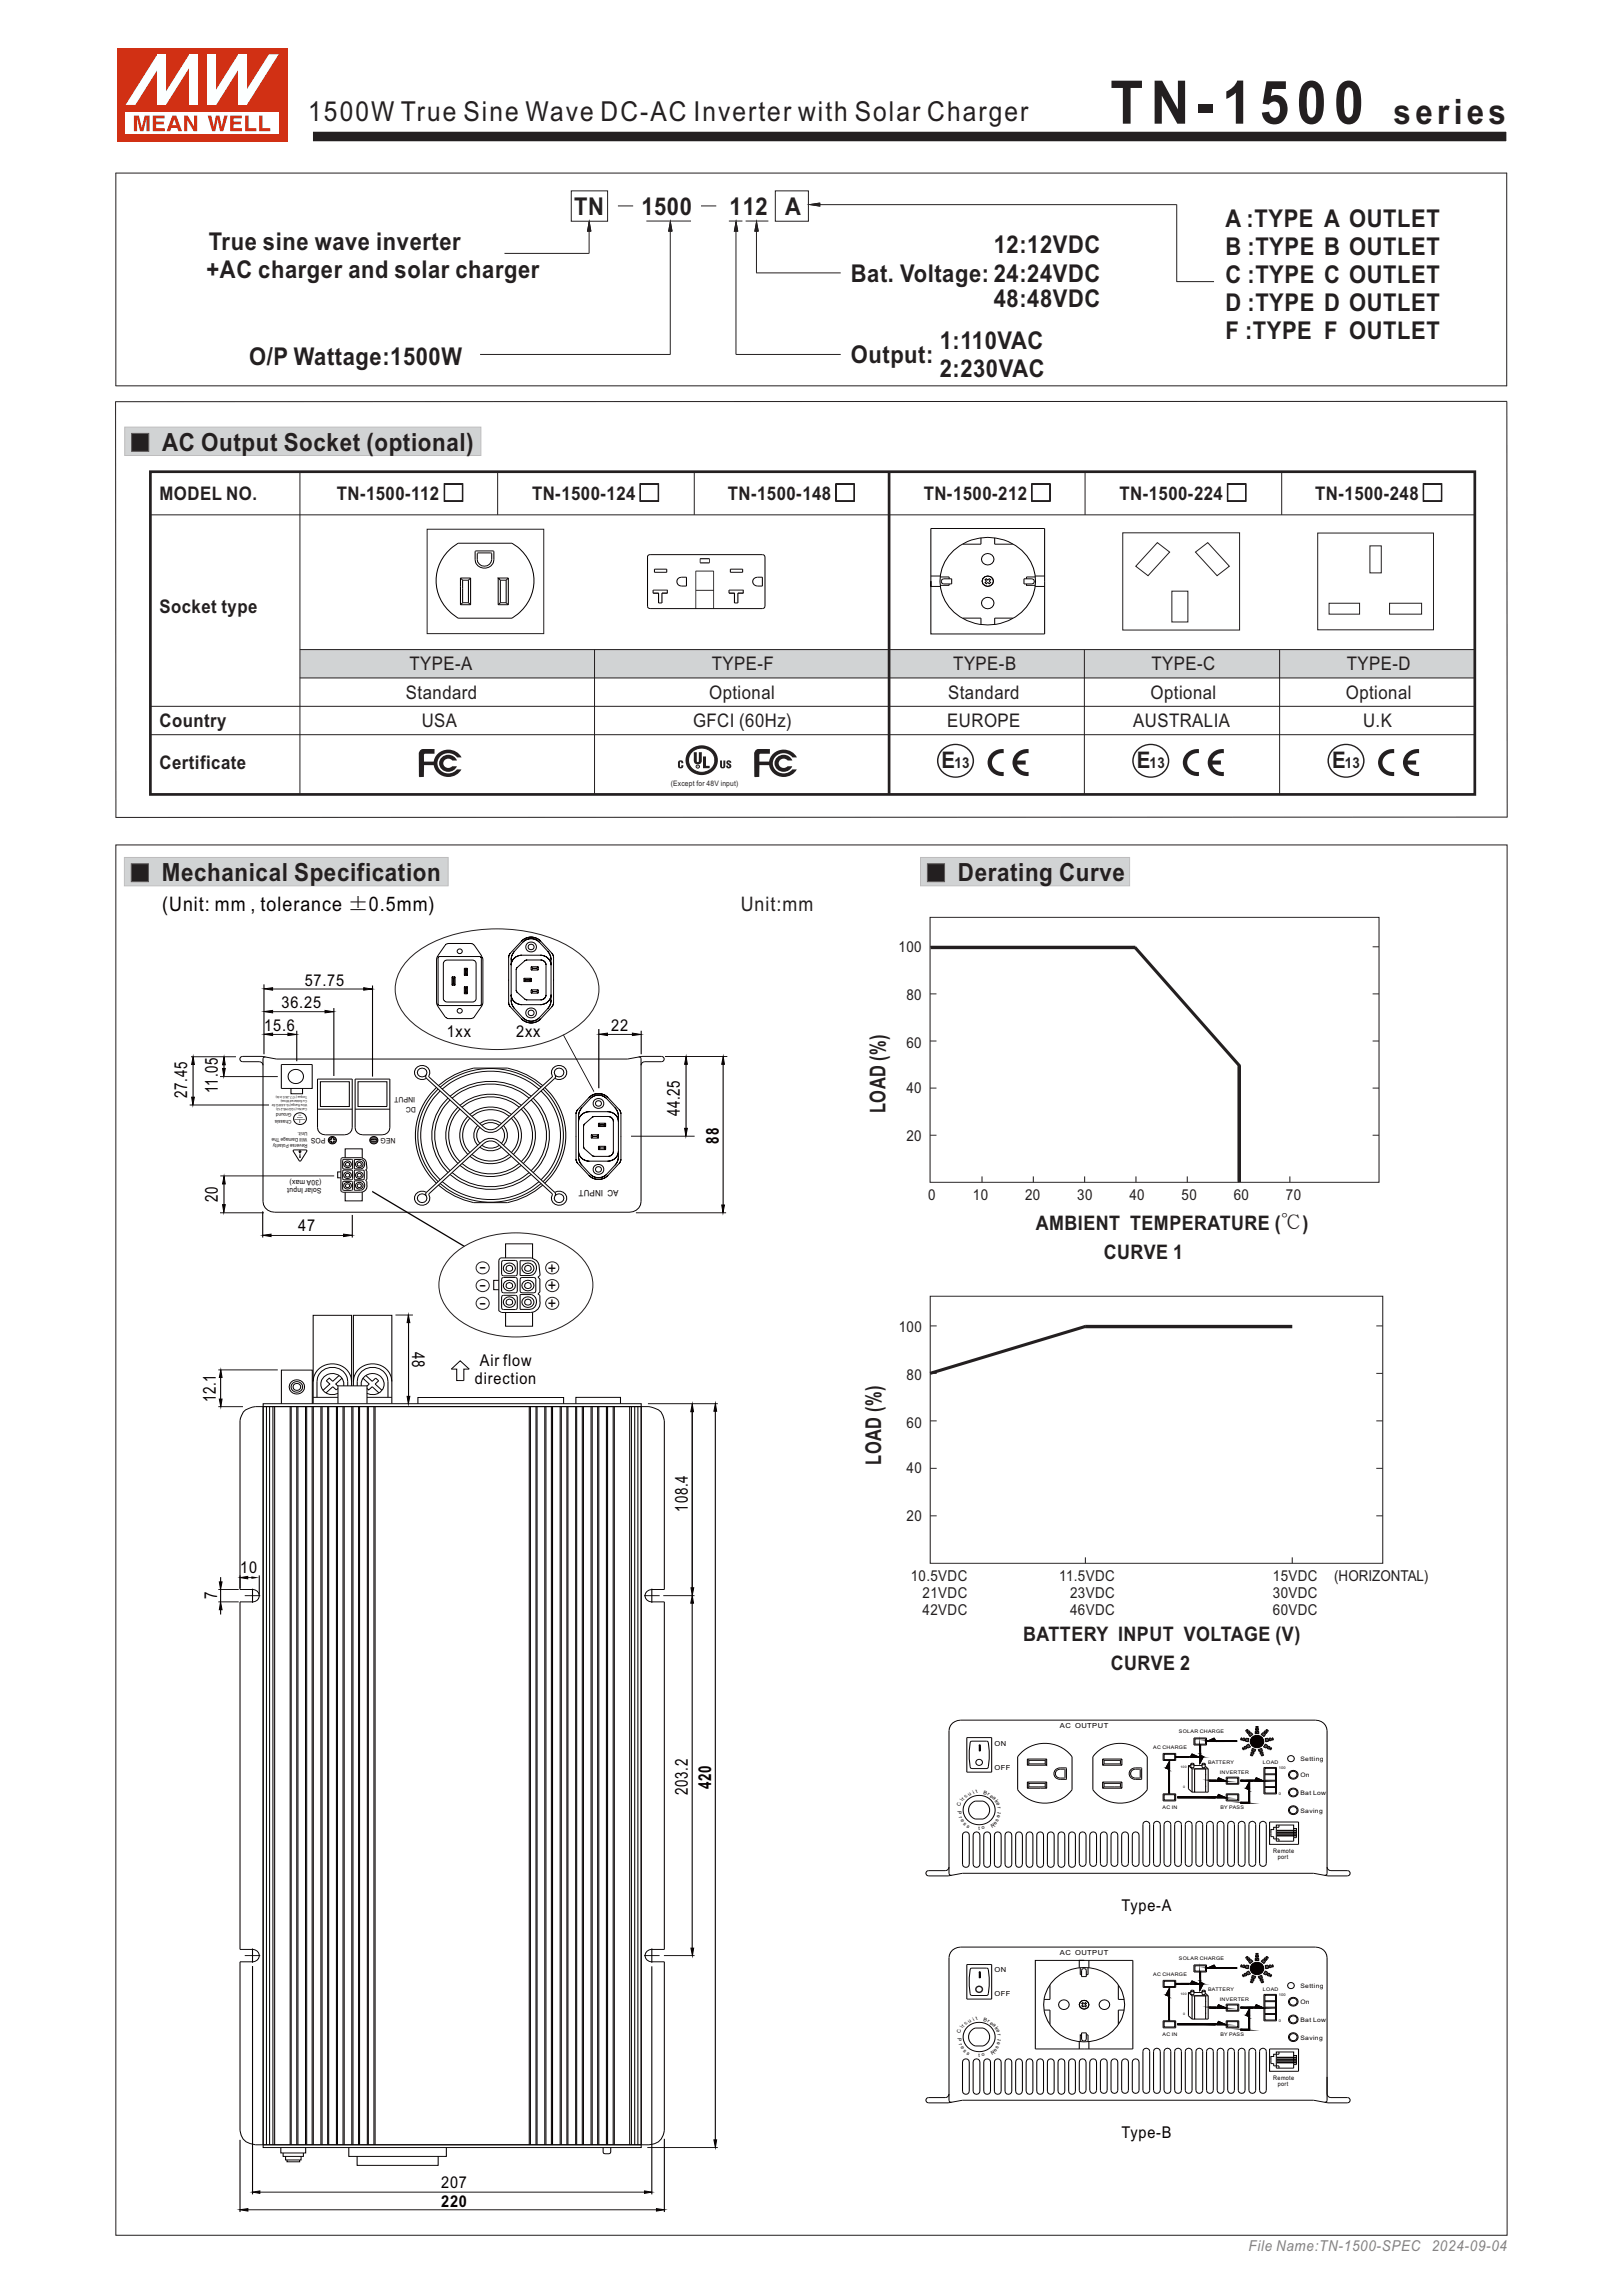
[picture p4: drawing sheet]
<svg xmlns="http://www.w3.org/2000/svg" width="210mm" height="297mm" viewBox="0 0 210 297" stroke-linecap="round" stroke-linejoin="round" font-family="sans-serif">
<defs><g id="words">
<text font-size="7.8" fill="#231f20" x="143.6" y="16">TN-1500</text>
<text font-size="4.5" fill="#231f20" x="180.3" y="16">series</text>
<text font-size="3.6" fill="#231f20" x="39.9" y="15.6">1500W True Sine Wave DC-AC Inverter with Solar Charger</text>
<g font-size="3.2" fill="#231f20">
<text x="74.3" y="27.8">TN</text>
<text x="83" y="27.8">1500</text>
<text x="94.4" y="27.8">112</text>
<text x="101.6" y="27.8">A</text>
<text x="158.6" y="29.3">A :TYPE A OUTLET</text>
<text x="27" y="32.3">True sine wave inverter</text>
<text x="128.6" y="32.8">12:12VDC</text>
<text x="158.6" y="32.9">B :TYPE B OUTLET</text>
<text x="26.7" y="36">+AC charger and solar charger</text>
<text x="110.1" y="36.5">Bat. Voltage: 24:24VDC</text>
<text x="128.6" y="39.7">48:48VDC</text>
<text x="158.6" y="36.6">C :TYPE C OUTLET</text>
<text x="158.6" y="40.2">D :TYPE D OUTLET</text>
<text x="32.2" y="47.2">O/P Wattage:1500W</text>
<text x="110.1" y="47">Output:</text>
<text x="121.6" y="45.2">1:110VAC</text>
<text x="158.6" y="43.8">F :TYPE F OUTLET</text>
<text x="121.6" y="48.8">2:230VAC</text>
<text x="21" y="58.4">AC Output Socket (optional)</text>
<text x="20.9" y="114">Mechanical Specification</text>
<text x="123.9" y="114">Derating Curve</text>
</g>
<g font-size="3" fill="#231f20">
<text x="121.8" y="99.4">E</text>
<text x="147.1" y="99.4">E</text>
<text x="172.3" y="99.4">E</text>
</g>
<g font-size="2.8" fill="#231f20">
<text x="114.5" y="144" transform="rotate(-90 114.5 144)">LOAD (%)</text>
<text x="114" y="189.5" transform="rotate(-90 114 189.5)">LOAD (%)</text>
</g>
<text font-size="2.6" fill="#080101" x="21" y="117.9">(Unit: mm , tolerance ±0.5mm)</text>
<g font-size="2.6" fill="#231f20">
<text x="95.8" y="117.9">Unit:mm</text>
<text x="134" y="159.2">AMBIENT TEMPERATURE (℃)</text>
<text x="142.8" y="162.8">CURVE 1</text>
<text x="132.4" y="212.4">BATTERY INPUT VOLTAGE (V)</text>
<text x="143.7" y="216.1">CURVE 2</text>
</g>
<g font-size="2.4" fill="#231f20">
<text x="20.6" y="64.7">MODEL NO.</text>
<text x="43.6" y="64.7">TN-1500-112</text>
<text x="68.8" y="64.7">TN-1500-124</text>
<text x="94.2" y="64.7">TN-1500-148</text>
<text x="119.5" y="64.7">TN-1500-212</text>
<text x="144.8" y="64.7">TN-1500-224</text>
<text x="170.2" y="64.7">TN-1500-248</text>
<text x="20.6" y="79.4">Socket type</text>
<text x="53" y="86.7">TYPE-A</text>
<text x="92.1" y="86.7">TYPE-F</text>
<text x="123.3" y="86.7">TYPE-B</text>
<text x="149" y="86.7">TYPE-C</text>
<text x="174.2" y="86.7">TYPE-D</text>
<text x="20.6" y="94">Country</text>
<text x="52.5" y="90.4">Standard</text>
<text x="54.6" y="94">USA</text>
<text x="89.7" y="94">GFCI (60Hz)</text>
<text x="91.8" y="90.4">Optional</text>
<text x="122.6" y="94">EUROPE</text>
<text x="122.7" y="90.4">Standard</text>
<text x="146.6" y="94">AUSTRALIA</text>
<text x="148.9" y="90.4">Optional</text>
<text x="174.1" y="90.4">Optional</text>
<text x="176.4" y="94">U.K</text>
<text x="20.6" y="99.6">Certificate</text>
</g>
<g font-size="2.3" fill="#050100">
<text x="24.2" y="142.1" transform="rotate(-90 24.2 142.1)">27.45</text>
<text x="28.2" y="141.4" transform="rotate(-90 28.2 141.4)">11.05</text>
<text x="87.9" y="144.4" transform="rotate(-90 87.9 144.4)">44.25</text>
<text x="93" y="147.9" transform="rotate(-90 93 147.9)">88</text>
<text x="28.2" y="155.5" transform="rotate(-90 28.2 155.5)">20</text>
<text x="53.3" y="174.9" transform="rotate(90 53.3 174.9)">48</text>
<text x="27.9" y="181.4" transform="rotate(-90 27.9 181.4)">12.1</text>
<text x="89" y="195.6" transform="rotate(-90 89 195.6)">108.4</text>
<text x="28.1" y="206.8" transform="rotate(-90 28.1 206.8)">7</text>
<text x="89" y="232.3" transform="rotate(-90 89 232.3)">203.2</text>
<text x="92" y="231.4" transform="rotate(-90 92 231.4)">420</text>
</g>
<g font-size="2.1" fill="#050100">
<text x="36.4" y="130.5">36.25</text>
<text x="39.4" y="127.5">57.75</text>
<text x="34.2" y="133.4">15.6</text>
<text x="57.8" y="134.2">1xx</text>
<text x="66.8" y="134.2">2xx</text>
<text x="79.1" y="133.4">22</text>
<text x="38.6" y="159.3">47</text>
<text x="62" y="164.6">-</text>
<text x="62" y="166.9">-</text>
<text x="70.9" y="167.1">+</text>
<text x="70.9" y="164.8">+</text>
<text x="62" y="169.2">-</text>
<text x="70.9" y="169.4">+</text>
<text x="61.5" y="179.1">direction</text>
<text x="62.1" y="176.7">Air flow</text>
<text x="31.1" y="203.5">10</text>
<text x="145.1" y="247.2">Type-A</text>
<text x="145.1" y="276.5">Type-B</text>
<text x="57.1" y="283.1">207</text>
<text x="57.1" y="285.5">220</text>
</g>
<g font-size="1.9" fill="#231f20">
<text x="123.5" y="99.4">13</text>
<text x="148.7" y="99.4">13</text>
<text x="174" y="99.4">13</text>
<text x="116.3" y="123.2">100</text>
<text x="117.3" y="129.4">80</text>
<text x="117.3" y="135.6">60</text>
<text x="117.3" y="141.4">40</text>
<text x="117.3" y="147.6">20</text>
<text x="120.1" y="155.3">0</text>
<text x="125.9" y="155.3">10</text>
<text x="132.6" y="155.3">20</text>
<text x="139.4" y="155.3">30</text>
<text x="146.1" y="155.3">40</text>
<text x="152.9" y="155.3">50</text>
<text x="159.6" y="155.3">60</text>
<text x="166.4" y="155.3">70</text>
<text x="116.3" y="172.3">100</text>
<text x="117.3" y="178.5">80</text>
<text x="117.3" y="184.7">60</text>
<text x="117.3" y="190.6">40</text>
<text x="117.3" y="196.8">20</text>
<text x="117.8" y="204.6">10.5VDC</text>
<text x="119.4" y="206.8">21VDC</text>
<text x="119.4" y="209">42VDC</text>
<text x="137" y="204.6">11.5VDC</text>
<text x="138.4" y="206.8">23VDC</text>
<text x="138.4" y="209">46VDC</text>
<text x="164.7" y="204.6">15VDC</text>
<text x="164.7" y="206.8">30VDC</text>
<text x="164.7" y="209">60VDC</text>
<text x="172.6" y="204.6">(HORIZONTAL)</text>
</g>
<g font-size="1.9" fill="#808285">
<text x="161.5" y="291.2">File Name:TN-1500-SPEC</text>
<text x="185.2" y="291.2">2024-09-04</text>
</g>
<text font-size="1.1" fill="#050100" x="80" y="153.9" transform="rotate(-180 80 153.9)">AC INPUT</text>
<text font-size="1" fill="#231f20" x="86.8" y="101.7">(Except for 48V input)</text>
<g font-size="1" fill="#050100">
<text x="53.7" y="141.9" transform="rotate(-180 53.7 141.9)">INPUT</text>
<text x="53.8" y="143.2" transform="rotate(-180 53.8 143.2)">DC</text>
<text x="42.1" y="147.2" transform="rotate(-180 42.1 147.2)">POS</text>
<text x="51.2" y="147.2" transform="rotate(-180 51.2 147.2)">NEG</text>
<text x="41.6" y="153.7" transform="rotate(-180 41.6 153.7)">Solar Input</text>
<text x="41.6" y="152.6" transform="rotate(-180 41.6 152.6)">(30A max)</text>
</g>
<g font-size=".9" fill="#050100">
<text x="128.7" y="225.8">ON</text>
<text x="137.1" y="223.5">AC OUTPUT</text>
<text x="128.7" y="228.9">OFF</text>
<text x="128.7" y="255.2">ON</text>
<text x="137.1" y="252.9">AC OUTPUT</text>
<text x="128.7" y="258.3">OFF</text>
</g>
<g font-size=".8" fill="#050100">
<text x="168.2" y="227.8">Setting</text>
<text x="168.2" y="232.2">Bat Low</text>
<text x="168.2" y="229.9">On</text>
<text x="164.7" y="239.7">Remote</text>
<text x="168.2" y="234.5">Saving</text>
<text x="165.3" y="240.5">port</text>
<text x="168.2" y="257.2">Setting</text>
<text x="168.2" y="263.9">Saving</text>
<text x="168.2" y="261.6">Bat Low</text>
<text x="168.2" y="259.3">On</text>
<text x="164.7" y="269.1">Remote</text>
<text x="165.3" y="269.9">port</text>
</g>
<g font-size=".7" fill="#050100">
<text x="124.3" y="233.6" transform="rotate(-85 124.3 233.6)">C</text>
<text x="124.6" y="233.1" transform="rotate(-62 124.6 233.1)">i</text>
<text x="124.7" y="232.9" transform="rotate(-61 124.7 232.9)">r</text>
<text x="125" y="232.7" transform="rotate(-49 125 232.7)">c</text>
<text x="125.4" y="232.3" transform="rotate(-38 125.4 232.3)">u</text>
<text x="126" y="232.1" transform="rotate(-27 126 232.1)">i</text>
<text x="126.4" y="232" transform="rotate(-17 126.4 232)">t</text>
<text x="127.2" y="232.2" transform="rotate(12 127.2 232.2)">B</text>
<text x="127.7" y="232.3" transform="rotate(22 127.7 232.3)">r</text>
<text x="128" y="232.4" transform="rotate(34 128 232.4)">e</text>
<text x="128.4" y="232.7" transform="rotate(45 128.4 232.7)">a</text>
<text x="128.7" y="233" transform="rotate(56 128.7 233)">k</text>
<text x="128.9" y="233.3" transform="rotate(67 128.9 233.3)">e</text>
<text x="129.1" y="233.7" transform="rotate(79 129.1 233.7)">r</text>
<text x="123.9" y="234.4" transform="rotate(86 123.9 234.4)">P</text>
<text x="124.1" y="235" transform="rotate(72 124.1 235)">r</text>
<text x="124.3" y="235.4" transform="rotate(59 124.3 235.4)">e</text>
<text x="124.6" y="235.9" transform="rotate(46 124.6 235.9)">s</text>
<text x="125" y="236.3" transform="rotate(34 125 236.3)">s</text>
<text x="128.3" y="236.5" transform="rotate(-26 128.3 236.5)">R</text>
<text x="128.8" y="236.1" transform="rotate(-38 128.8 236.1)">e</text>
<text x="129.1" y="235.7" transform="rotate(-51 129.1 235.7)">s</text>
<text x="129.3" y="235.3" transform="rotate(-63 129.3 235.3)">e</text>
<text x="129.5" y="234.7" transform="rotate(-77 129.5 234.7)">t</text>
<text x="123.9" y="263.7" transform="rotate(86 123.9 263.7)">P</text>
<text x="124.3" y="263" transform="rotate(-85 124.3 263)">C</text>
<text x="124.6" y="262.4" transform="rotate(-62 124.6 262.4)">i</text>
<text x="124.7" y="262.2" transform="rotate(-61 124.7 262.2)">r</text>
<text x="125" y="262" transform="rotate(-49 125 262)">c</text>
<text x="125.4" y="261.7" transform="rotate(-38 125.4 261.7)">u</text>
<text x="126" y="261.4" transform="rotate(-27 126 261.4)">i</text>
<text x="126.4" y="261.3" transform="rotate(-17 126.4 261.3)">t</text>
<text x="127.2" y="261.5" transform="rotate(12 127.2 261.5)">B</text>
<text x="127.7" y="261.6" transform="rotate(22 127.7 261.6)">r</text>
<text x="128" y="261.8" transform="rotate(34 128 261.8)">e</text>
<text x="128.4" y="262" transform="rotate(45 128.4 262)">a</text>
<text x="128.7" y="262.3" transform="rotate(56 128.7 262.3)">k</text>
<text x="128.9" y="262.7" transform="rotate(67 128.9 262.7)">e</text>
<text x="129.1" y="263.1" transform="rotate(79 129.1 263.1)">r</text>
<text x="124.1" y="264.4" transform="rotate(72 124.1 264.4)">r</text>
<text x="124.3" y="264.8" transform="rotate(59 124.3 264.8)">e</text>
<text x="124.6" y="265.3" transform="rotate(46 124.6 265.3)">s</text>
<text x="125" y="265.7" transform="rotate(34 125 265.7)">s</text>
<text x="128.3" y="265.9" transform="rotate(-26 128.3 265.9)">R</text>
<text x="128.8" y="265.5" transform="rotate(-38 128.8 265.5)">e</text>
<text x="129.1" y="265.1" transform="rotate(-51 129.1 265.1)">s</text>
<text x="129.3" y="264.6" transform="rotate(-63 129.3 264.6)">e</text>
<text x="129.5" y="264.1" transform="rotate(-77 129.5 264.1)">t</text>
</g>
<g font-size=".6" fill="#050100">
<text x="37.7" y="144" transform="rotate(-180 37.7 144)">Ground</text>
<text x="37.7" y="144.9" transform="rotate(-180 37.7 144.9)">Chassis</text>
<text x="39.7" y="147.2" transform="rotate(-180 39.7 147.2)">Will Damage The</text>
<text x="39.8" y="148" transform="rotate(-180 39.8 148)">Reverse Polarity</text>
<text x="39.8" y="146.4" transform="rotate(-180 39.8 146.4)">Unit.</text>
<text x="149.2" y="226.3">AC CHARGE</text>
<text x="152.5" y="224.2">SOLAR CHARGE</text>
<text x="156.3" y="228.2">BATTERY</text>
<text x="157.8" y="229.5">INVERTER</text>
<text x="163.4" y="228.2">LOAD</text>
<text x="126.6" y="236.7" transform="rotate(-1 126.6 236.7)">t</text>
<text x="127" y="236.7" transform="rotate(-6 127 236.7)">o</text>
<text x="150.4" y="234">AC IN</text>
<text x="157.9" y="234">BY PASS</text>
<text x="149.2" y="255.6">AC CHARGE</text>
<text x="152.5" y="253.6">SOLAR CHARGE</text>
<text x="156.3" y="257.6">BATTERY</text>
<text x="163.4" y="257.6">LOAD</text>
<text x="150.4" y="263.4">AC IN</text>
<text x="157.8" y="258.9">INVERTER</text>
<text x="157.9" y="263.4">BY PASS</text>
<text x="126.6" y="266.1" transform="rotate(-1 126.6 266.1)">t</text>
<text x="127" y="266" transform="rotate(-6 127 266)">o</text>
</g>
<g font-size=".5" fill="#050100">
<text x="165.4" y="228.8">100</text>
<text x="165.4" y="232.3">0</text>
<text x="165.4" y="258.2">100</text>
<text x="165.4" y="261.6">0</text>
</g>
<g font-size=".4" fill="#050100">
<text x="39.7" y="143.3" transform="rotate(-180 39.7 143.3)">Cat.No.(1GG1HS-212)</text>
<text x="39.7" y="142.8" transform="rotate(-180 39.7 142.8)">Wire Range(10-4 AWG Str</text>
<text x="39.7" y="142.3" transform="rotate(-180 39.7 142.3)">Cu Soldered Wires)</text>
<text x="39.7" y="141.8" transform="rotate(-180 39.7 141.8)">Torque (17.7-26.5 in lb)</text>
<text x="152.7" y="228.7">100</text>
<text x="153.1" y="231.4">0</text>
<text x="152.7" y="258.1">100</text>
<text x="153.1" y="260.7">0</text>
</g>
</g></defs>
<path d="M16.1 110.9h41.9v3.7h-41.9z" fill-rule="evenodd" fill="#d1d3d4" stroke="#bbbdc0" stroke-width=".13"/>
<path d="M17 111.7h2.2v2.4h-2.2z" fill-rule="evenodd" fill="#231f20" stroke="#58595b" stroke-width=".13"/>
<path d="M119.1 110.9h27v3.7h-27z" fill-rule="evenodd" fill="#d1d3d4" stroke="#bbbdc0" stroke-width=".13"/>
<path d="M120 111.7h2.2v2.4h-2.2z" fill-rule="evenodd" fill="#231f20" stroke="#58595b" stroke-width=".13"/>
<g fill="none" stroke="#231f20" stroke-width=".13">
<path d="M15 109.3h180v179.9h-180zM120.3 118.7h58.1v34.3h-58.1zM120.3 134.7h.9M120.3 122.5h.9M120.3 128.6h.9M177.6 134.7h.8M177.6 122.5h.8M177.6 128.6h.8M120.3 146.9h.9M120.3 140.8h.9M127.1 152.2v.8M133.7 152.2v.8"/>
<path d="M140.3 152.2v.8M147 152.2v.8M153.6 152.2v.8M160.2 152.2v.8M166.9 152.2v.8M177.6 146.9h.8M177.6 140.8h.8M120.4 167.7h58.5v34.5h-58.5zM120.4 171.5h.8M120.4 177.7h.8M178.1 171.5h.8M178.1 177.7h.8"/>
<path d="M120.4 196.1h.8M120.4 190h.8M120.4 183.8h.8M178.1 196.1h.8M178.1 190h.8M178.1 183.8h.8M140.4 201.5v.7M167.2 201.5v.7"/>
</g>
<g fill="#231f20" stroke="#231f20" stroke-width=".4">
<path d="M120.6 122.6h26.1z" fill-rule="evenodd"/>
<path d="M140.6 171.6h26.4z" fill-rule="evenodd"/>
<path d="M160.3 138l.1 14.7z" fill-rule="evenodd"/>
</g>
<path d="M146.8 122.5l13.6 15.4M140.5 171.6l-20.2 6.1" fill="none" stroke="#231f20" stroke-width=".4"/>
<path d="M40.4 17h154.6v1.3h-154.6z" fill-rule="evenodd" fill="#231f20" stroke="#fff" stroke-width=".13"/>
<g fill="none" stroke="#231f20" stroke-width=".13">
<path d="M14.9 22.4h180.1M15 22.4v27.5M73.9 24.7h4.7v3.9h-4.7zM76.2 29v3.8h-10.9M76.2 28.7l.2 1.2h-.4zM79.9 26.6h2M83.6 28.6h5.8M86.7 29.1v16.8M86.7 28.7l.2 1.2h-.4zM90.7 26.6h2M94.3 28.6h1.8M95.2 29.1v16.8h13.6"/>
<path d="M95.2 28.7l.2 1.2h-.4zM96.5 28.6h2.9M97.8 35.3h11M97.9 29.2v6.1M97.9 28.7l.2 1.2h-.4zM100.3 24.7h4.3v3.9h-4.3zM104.8 26.5l1.3-.2v.4zM105.7 26.5h46.5M152.2 36.4h4.9M152.2 26.5v10M194.9 22.4v27.6M14.9 49.9h180.1"/>
<path d="M62.1 45.9h24.6"/>
</g>
<g fill="#231f20" stroke="#231f20" stroke-width=".13">
<path d="M76.2 28.7l.2 1.2h-.4z" fill-rule="evenodd"/>
<path d="M86.7 28.7l.2 1.2h-.4z" fill-rule="evenodd"/>
<path d="M95.2 28.7l.2 1.2h-.4z" fill-rule="evenodd"/>
<path d="M97.9 28.7l.2 1.2h-.4z" fill-rule="evenodd"/>
<path d="M104.8 26.5l1.3-.2v.4z" fill-rule="evenodd"/>
</g>
<g fill="none" stroke="#050100" stroke-width=".13">
<path d="M37.7 178.8a.95 .95 0 0 1 1.5 0 .95 .95 0 0 1-.3 1.4 .95 .95 0 0 1-1.2-.2 .95 .95 0 0 1 0-1.2zM58.4 177.1l1.1-1 1.2 1h-.7v1.5h-.9v-1.5zM36.4 181.6v-4.3h4v4.3M54.1 181.6v-.8h18.8v.8M83 182v-.4h-49v.4M31.1 276.8v9.4M36.3 277.8v.7h3.2v-.7M36.6 278.5v.5h2.7v-.5M36.9 279v.4h1.9M38.8 279.4v.3h-1.7v-.3M39 279v.4h-.2M56.7 279v1.1h-10.5v-1.1"/>
<path d="M57.7 277.8v1.2h-12.6v-1.2M78 277.8l.1 .7 .2 .1h.6l.1-.8M83 277.5v.3h-49v-.3M86 276.7v9.5M31.7 285.9h53.6"/>
<circle cx="38.4" cy="179.4" r=".49"/>
<circle cx="38.4" cy="179.4" r=".73"/>
</g>
<path d="M31 285.9l1.1-.2v.4z" fill="#050100"/>
<path d="M31 285.9l1.1-.2v.4z" fill="none" stroke="#050100" stroke-width=".13"/>
<g fill="#050100">
<path d="M84.9 285.7l1.1 .2-1.1 .2z"/>
<path d="M92.4 276.8h.3l-.1 1z"/>
<path d="M89.4 252h.3l-.1 1z"/>
</g>
<g fill="none" stroke="#050100" stroke-width=".13">
<path d="M34 182v95.5M34.5 182v95.5M34.9 182v95.5M35.3 182v95.5M35.5 182v95.5M37.5 182v95.5M37.7 182v95.5M38.4 182v95.5M38.5 182v95.5M39.5 182v95.5M39.7 182v95.5M40.4 182v95.5"/>
<path d="M40.5 182v95.5M41.5 182v95.5M41.7 182v95.5M42.4 182v95.5M42.5 182v95.5M43.5 182v95.5M43.7 182v95.5M44.4 182v95.5M44.5 182v95.5M45.5 182v95.5M45.7 182v95.5M46.4 182v95.5"/>
<path d="M46.5 182v95.5M47.5 182v95.5M47.7 182v95.5M48.4 182v95.5M48.5 182v95.5M68.5 182v95.5M68.6 182v95.5M69.3 182v95.5M69.5 182v95.5M70.5 182v95.5M70.6 182v95.5M71.3 182v95.5"/>
<path d="M71.5 182v95.5M72.5 182v95.5M72.6 182v95.5M73.3 182v95.5M73.5 182v95.5M74.5 182v95.5M74.6 182v95.5M75.3 182v95.5M75.5 182v95.5M76.5 182v95.5M76.6 182v95.5M77.3 182v95.5"/>
<path d="M77.5 182v95.5M78.5 182v95.5M78.6 182v95.5M79.3 182v95.5M79.5 182v95.5M81.5 182v95.5M81.7 182v95.5M82.1 182v95.5M82.5 182v95.5M83 182v95.5M31.7 206.4h2M32.7 205.5v1.9"/>
<path d="M83.3 206.4h2M84.3 205.5v1.9M31.7 253h2M32.7 252.1v1.8M32.7 254.4v29.5M83.3 253h2M84.3 254.4v29.5M84.3 252.1v1.8M89.4 252h.3l-.1 1zM31.1 275.6h.1M85.9 275.6v-21.8h-1.6a.8 .8 0 0 1-.8-.8 .8 .8 0 0 1 .8-.8h1.6l.1-45h-1.7a.82 .82 0 0 1-.8-1l.2-.3 .4-.2 1.8-.1v-21.8a1.79 1.79 0 0 0-1.6-1.7l-.3-.1h-51a1.93 1.93 0 0 0-1.9 1.8v21.8h1.6a.8 .8 0 0 1 .8 .8 .8 .8 0 0 1-.8 .8h-1.6v45h1.6a.8 .8 0 0 1 .8 .8 .8 .8 0 0 1-.8 .8h-1.6v21.8M85.9 275.6a1.95 1.95 0 0 1-1.9 1.9h-51a2.18 2.18 0 0 1-1.7-1.1l-.2-.8"/>
<path d="M86 275.6h-.1M92.4 276.8h.3l-.1 1zM33.3 283.6h50.4M84.9 285.7l1.1 .2-1.1 .2z"/>
</g>
<path d="M32.7 283.6l.9-.2v.4z" fill="#050100"/>
<path d="M32.7 283.6l.9-.2v.4z" fill="none" stroke="#050100" stroke-width=".13"/>
<path d="M83.4 283.4l.9 .2-.9 .2z" fill="#050100"/>
<g fill="none" stroke="#050100" stroke-width=".13">
<path d="M24.7 136.7h5.8M25 137.4v4.8M28.5 139.3h7.4M29 137.4v1.5M34.2 127.4v9M34.3 130.9h8.2M34.3 133.8h3.4M34.9 128h12.5M38.4 133.4v3.9M43.2 130.4v8.8M48.2 127.5v11.8M77.5 133.1v7.7"/>
<path d="M78.3 133.8h4.2M83 133.4v3M86 136.7h8.1M88.8 137.3v9.2M93.6 137.3v19.4M24.5 143h10.3M28.5 156.9h5.7M28.5 152.1h14.7M29 152.8v3.3M81.6 147h8.3M82.3 156.9h11.6M89.6 182.2v23.2"/>
<path d="M85.8 206.4h4.1M89.6 207v45.4M85.9 253h4M83.4 283.4l.9 .2-.9 .2z"/>
</g>
<g fill="#050100">
<path d="M89.6 206.4l.1 1h-.3z"/>
<path d="M89.4 205.4h.4l-.2 1z"/>
<path d="M89.6 181.6l.1 1h-.3z"/>
<path d="M93.6 136.7l.1 1h-.3z"/>
<path d="M88.8 136.7l.1 1h-.3z"/>
<path d="M88.6 146h.3l-.2 1z"/>
<path d="M81.8 133.7l1.1 .1-1.1 .2z"/>
<path d="M37.3 133.7l1 .1-1 .2z"/>
<path d="M29 136.8l.1 1h-.3z"/>
<path d="M29 152.2l.1 1h-.3z"/>
<path d="M25 136.7l.1 1h-.3z"/>
<path d="M42.1 130.7l1 .2-1 .1z"/>
<path d="M47.1 127.8l1 .2-1 .1z"/>
<path d="M93.4 155.9h.3l-.2 1z"/>
<path d="M77.5 133.8l1.1-.1v.3z"/>
<path d="M34.2 133.8l1.1-.1v.3z"/>
<path d="M28.8 138.2h.3l-.1 1z"/>
<path d="M28.8 155.8h.3l-.1 1z"/>
<path d="M24.8 141.9h.3l-.1 1z"/>
<path d="M34.2 130.9l1.1-.2v.3z"/>
<path d="M34.2 127.9l1.1-.1v.3z"/>
</g>
<g fill="none" stroke="#050100" stroke-width=".13">
<path d="M25 136.7l.1 1h-.3zM28.8 138.2h.3l-.1 1zM29 136.8l.1 1h-.3zM34.2 127.9l1.1-.1v.3zM34.2 133.8l1.1-.1v.3zM34.2 130.9l1.1-.2v.3zM37.3 133.7l1 .1-1 .2zM42.1 130.7l1 .2-1 .1zM47.1 127.8l1 .2-1 .1zM77.5 133.8l1.1-.1v.3zM81.8 133.7l1.1 .1-1.1 .2zM88.8 136.7l.1 1h-.3z"/>
<path d="M93.6 136.7l.1 1h-.3zM24.8 141.9h.3l-.1 1zM28.8 155.8h.3l-.1 1zM29 152.2l.1 1h-.3zM88.6 146h.3l-.2 1zM93.4 155.9h.3l-.2 1zM83.8 181.6h9.1M89.6 181.6l.1 1h-.3zM92.5 182.2v95.1M85.3 206.4h.1M89.4 205.4h.4l-.2 1zM89.6 206.4l.1 1h-.3z"/>
<path d="M83.7 277.8h9.2"/>
</g>
<path d="M92.6 181.6l.1 1h-.3z" fill="#050100"/>
<g fill="none" stroke="#050100" stroke-width=".13">
<path d="M34 156.7v3.4M34.5 159.8h10.2M45.6 157.2v2.9M28.2 177.2h7.7M28.5 177.7v3.6M51.2 170.1h2.2M52.9 170.8v10.1M28.2 182h3.2M83 181.6h.1M92.6 181.6l.1 1h-.3zM28.2 205.6h2.7M28.2 207.2h2.7"/>
<path d="M28.5 205.6v1.6M28.5 207.8v1.1M28.5 204v1.1M83 277.8h.1"/>
</g>
<g fill="#050100">
<path d="M28.4 204.7h.3l-.2 .9z"/>
<path d="M28.6 177.3l.1 .9h-.3z"/>
<path d="M34 159.8l1.1-.1v.3z"/>
<path d="M52.7 180.6h.3l-.2 1z"/>
</g>
<path d="M34 159.8l1.1-.1v.3zM28.6 177.3l.1 .9h-.3zM52.7 180.6h.3l-.2 1zM28.4 204.7h.3l-.2 .9z" fill="none" stroke="#050100" stroke-width=".13"/>
<g fill="#050100">
<path d="M28.5 207.3l.2 1h-.3z"/>
<path d="M28.4 181h.3l-.1 1z"/>
<path d="M44.5 159.7l1 .1-1 .2z"/>
<path d="M52.8 170.1l.2 1h-.3z"/>
</g>
<path d="M44.5 159.7l1 .1-1 .2zM52.8 170.1l.2 1h-.3zM28.4 181h.3l-.1 1zM28.5 207.3l.2 1h-.3zM31.1 203.8v1.7M31.7 204.1h1.2M33.5 203.8v2.5" fill="none" stroke="#050100" stroke-width=".13"/>
<path d="M28.5 207.3h.1" fill="none" stroke="#050100" stroke-width=".41"/>
<path d="M31.1 204.1l.9-.2v.4z" fill="#050100"/>
<path d="M31.1 204.1l.9-.2v.4z" fill="none" stroke="#050100" stroke-width=".13"/>
<path d="M32.5 203.9l1 .2-1 .2z" fill="#050100"/>
<g fill="none" stroke="#050100" stroke-width=".13">
<path d="M34 137.8l-.1-.3-.2-.1h-2.3l-.3-.2-.1-.2 .1-.2 .3-.1h2.5l1.9 .3h45.4l1.9-.3h2.5l.3 .1v.2v.2l-.3 .2h-2.3l-.3 .1-.1 .3M36.4 137.7h4v3.1h-4zM37.5 138.7a.98 .98 0 0 1 1.4-.2 .98 .98 0 0 1 0 1.5 .98 .98 0 0 1-1.4-.2 .86 .86 0 0 1 0-1.1zM41.1 139.6h4.5v6.3a.96 .96 0 0 1-1 .9h-2.5a.96 .96 0 0 1-1-.9zM41.5 139.9h3.7v3.3h-3.7zM45.9 139.6h4.5v6.3a.96 .96 0 0 1-1 .9h-2.5a.96 .96 0 0 1-1-.9zM46.3 139.9h3.8v3.3h-3.8zM55.1 139.1v.3l.1 .1M55.2 139.5a.96 .96 0 0 1-1.6-.7 .96 .96 0 0 1 1.5-.8 .91 .91 0 0 1 .4 1.3l7.1 6.5a1.33 1.33 0 0 0 1.8 0l7.1-6.5a.96 .96 0 0 1 .8-1.5 .96 .96 0 0 1 .8 1.5 1.06 1.06 0 0 1-1.3 .2M55.2 139.5l7.1 6.6a1.72 1.72 0 0 0 2.3 0l7.2-6.6M71.8 139.1l.1 .3-.1 .1M82.6 136.7l.3 .1v.2v18.5a1.42 1.42 0 0 1-1.5 1.3h-45.9a1.45 1.45 0 0 1-1.5-1.3v-18.5l.1-.2 .2-.1"/>
<path d="M37.6 140.8v.7h1.5v-.7M37.9 148.8h1.7l.1 .1-.9 1.3h-.1zM41.1 143.5h4.5M44.1 151.6h-.4v.8h.4M44.2 149.9v-.1h2.6l.4 .2 .2 .4 .1 .8-.2 .2 .2 .1v1.1l-.2 .1 .2 .2a1.18 1.18 0 0 1-.3 1.2l-.5 .1h-2.4l-.2-.1zM44.4 151.4h1.2v1.2h-1.2zM44.4 150h1.2v1.2h-1.2zM44.4 152.9h1.2v1.1h-1.2zM44.7 149.8v-1.2h2.2v1.2M44.8 151.9l.2-.1 .2 .1v.2l-.1 .2h-.2l-.2-.2zM44.8 150.4h.2h.2v.3l-.1 .2h-.2l-.2-.2zM44.8 153.2l.2-.1 .2 .1v.3l-.1 .1h-.2l-.2-.1z"/>
<path d="M45.8 150h1a.63 .63 0 0 1 .4 .7 .63 .63 0 0 1-.5 .5h-.9zM45.8 152.8h1a.63 .63 0 0 1 .4 .6 .63 .63 0 0 1-.5 .6h-.9zM45.9 151.4h1.2v1.2h-1.2zM45.9 143.5h4.5M46.3 151.9l.2-.1 .2 .1v.2l-.1 .2h-.2l-.2-.2zM46.3 150.4h.2h.2v.3l-.1 .2h-.2l-.2-.2zM46.3 153.2l.2-.1 .2 .1v.3l-.1 .1h-.2l-.2-.1zM46.9 154.2v1.2h-2.2v-1.2M55.2 154.3l7.1-6.6a1.72 1.72 0 0 1 2.3 0l7.2 6.6M55.2 154.3a.96 .96 0 0 0-1.6 .7 .96 .96 0 0 0 1.5 .8 .91 .91 0 0 0 .4-1.3l7.1-6.6a1.33 1.33 0 0 1 1.8 0l7.1 6.6a.96 .96 0 0 0 .8 1.4 .96 .96 0 0 0 .8-1.4 1.06 1.06 0 0 0-1.3-.2M55.2 154.3l-.1 .1v.3M56.5 140.7a8.4 8.4 0 0 0 0 12.4"/>
<path d="M56.7 140.9a8.1 8.1 0 0 0 0 12M56.7 140.4a10 10 0 0 1 4.6-2.2h4.4a10 10 0 0 1 4.5 2.2M56.9 153.1a10 10 0 0 0 13.1 0M56.9 140.6a10 10 0 0 1 13.1 0M56.9 141.1a7.8 7.8 0 0 0 0 11.5M57.2 152.9a9.6 9.6 0 0 0 12.5 0M57.2 140.9a9.6 9.6 0 0 1 12.5 0M58 142.1a6.6 6.6 0 0 0 0 9.6M58.2 151.9a8.1 8.1 0 0 0 10.5 0M58.2 142.3a6.3 6.3 0 0 0 0 9.2M58.2 141.8a8.1 8.1 0 0 1 10.5 0M58.5 151.7a7.7 7.7 0 0 0 10 0"/>
<path d="M58.5 142.1a7.7 7.7 0 0 1 10 0M59.2 143.2a5 5 0 0 0 0 7.3M59.5 150.8a6.2 6.2 0 0 0 7.9 0M59.5 143a6.2 6.2 0 0 1 7.9 0M59.5 143.5a4.7 4.7 0 0 0 0 6.8M59.8 150.5a5.8 5.8 0 0 0 7.4 0M59.8 143.2a5.8 5.8 0 0 1 7.4 0M60.5 144.4a3.4 3.4 0 0 0 0 5M60.8 149.6a4.3 4.3 0 0 0 5.4 0M60.8 144.7a3.1 3.1 0 0 0 0 4.4M60.8 144.2a4.3 4.3 0 0 1 5.4 0M61 149.4a3.9 3.9 0 0 0 4.9 0"/>
<path d="M61.1 144.4a3.9 3.9 0 0 1 4.8 0M61.8 145.6a1.88 1.88 0 0 0 0 2.6M62.1 148.4a2.34 2.34 0 0 0 2.8 0M62.1 145.8a1.56 1.56 0 0 0 0 2.1M62.1 145.4a2.33 2.33 0 0 1 2.8 0M62.3 148.2a1.94 1.94 0 0 0 2.3 0M62.3 145.6a1.93 1.93 0 0 1 2.3 0M64.9 145.8a1.56 1.56 0 0 1 0 2.1M65.1 145.6a1.88 1.88 0 0 1 0 2.6M66.2 144.7a3.1 3.1 0 0 1 0 4.4M66.4 144.4a3.5 3.5 0 0 1 0 5M67.4 143.5a4.7 4.7 0 0 1 0 6.8"/>
<path d="M67.7 143.2a5 5 0 0 1 0 7.3M68.7 142.3a6.3 6.3 0 0 1 0 9.2M69 142.1a6.6 6.6 0 0 1 0 9.6M70 141.1a7.8 7.8 0 0 1 0 11.5M70.2 153.3a10 10 0 0 1-4.5 2.3h-4.4a10 10 0 0 1-4.6-2.3M70.3 140.9a8.1 8.1 0 0 1 0 12M70.5 140.7a8.4 8.4 0 0 1 0 12.4M71.8 154.3l.1 .1-.1 .3M40.5 178.7a2.49 2.49 0 0 1 2.5-2.3 2.49 2.49 0 0 1 2.5 2.3M43.7 179.6l-.2 .2-.4-.4-.9 .8M43.9 178l-.8 .7-.5-.4-.4 .3 .5 .5-.9 .8M44.2 178.3l-.8 .8 .3 .2"/>
<path d="M44.5 179.3a1.48 1.48 0 0 0-1.5-1.6 1.48 1.48 0 0 0-1.5 1.6 1.52 1.52 0 0 0 2.2 1M45 179.3a2.01 2.01 0 0 0-1.7-2.4 2.01 2.01 0 0 0-2.3 1.8v2.1M45.5 179.3v-9.1h-5v11.4M45.7 179.3v-9.1h5v11.4M45.7 178.7a2.5 2.5 0 0 1 2.5-2.3 2.5 2.5 0 0 1 2.5 2.3M46.2 179.3a2.01 2.01 0 0 1 1.7-2.4 2.01 2.01 0 0 1 2.3 1.8v2.1M46.7 179.3a1.48 1.48 0 0 1 1.5-1.6 1.48 1.48 0 0 1 1.5 1.6 1.52 1.52 0 0 1-2.2 1M47 178.3l.8 .8-.3 .2M47.3 178l.9 .7 .4-.4 .4 .3-.5 .5 .9 .8M47.5 179.6l.2 .2 .5-.4 .8 .8M64.5 165.6h-.6v1.3h.6M64.6 162.9l.2-.2h4l.6 .4 .3 .6 .2 1.3-.3 .2 .2 .3v1.7l-.2 .2 .2 .2v.7a1.23 1.23 0 0 1-1.2 1.5h-3.7l-.4-.2v-6.6z"/>
<path d="M65 165.3h1.8l.1 .2v1.7l-.2 .1-1.7-.1-.1-.1zM65 163.1h.1h1.7l.1 .2v1.7l-.2 .1-1.7-.1-.1-.1zM65 167.6h1.8l.1 .2v1.6h-1.9l-.1-.2v-1.4zM65.4 165.8a.72 .72 0 0 1 1.1 .1 .72 .72 0 0 1-.3 1.1 .72 .72 0 0 1-.9-.3 .72 .72 0 0 1 .1-.9zM65.4 163.6a.72 .72 0 0 1 1.1 0 .72 .72 0 0 1-.3 1.1 .71 .71 0 0 1-.9-.2 .71 .71 0 0 1 .1-.9zM65.4 168a.72 .72 0 0 1 1.1 0 .72 .72 0 0 1-.3 1.1 .72 .72 0 0 1-.9-.2 .72 .72 0 0 1 .1-.9zM65.4 162.7v-1.8h3.5v1.9M65.6 166l.3-.1 .3 .1 .1 .4-.1 .2-.3 .1-.3-.1-.1-.2zM65.6 163.8l.3-.1 .3 .1 .1 .4-.1 .2-.3 .1-.3-.1-.1-.2zM65.6 168.2l.3-.1 .3 .1 .1 .3-.1 .3h-.3h-.3l-.1-.3zM67.3 167.5h1.5a1 1 0 0 1 .6 1 1 1 0 0 1-.8 .9h-1.3zM67.3 163.1h1.5a1 1 0 0 1 .6 1 1 1 0 0 1-.8 .9h-1.3z"/>
<path d="M67.4 165.3h1.8l.1 .2v1.7l-.2 .1-1.7-.1-.1-.1zM67.8 165.8a.72 .72 0 0 1 1.1 .1 .72 .72 0 0 1-.3 1.1 .71 .71 0 0 1-.9-.3 .71 .71 0 0 1 .1-.9zM67.8 163.6a.72 .72 0 0 1 1.1 0 .72 .72 0 0 1-.3 1.1 .71 .71 0 0 1-.9-.2 .71 .71 0 0 1 .1-.9zM67.8 168a.72 .72 0 0 1 1.1 0 .72 .72 0 0 1-.3 1.1 .71 .71 0 0 1-.9-.2 .71 .71 0 0 1 .1-.9zM68 166l.3-.1 .3 .1 .1 .4-.1 .2-.3 .1-.3-.1-.1-.2zM68 163.8l.3-.1 .3 .1 .1 .4-.1 .2-.3 .1-.3-.1-.1-.2zM68 168.2l.3-.1 .3 .1 .1 .4-.1 .2h-.3h-.3l-.1-.3zM68.9 169.8v1.8h-3.5v-1.8M43.7 180.8h-3.2M47.5 181.6v-2.3h-3.8v2.3M50.7 180.8h-3.2M33.5 206.4h.1"/>
<circle cx="54.6" cy="138.8" r=".6"/>
<circle cx="72.4" cy="138.8" r=".6"/>
<circle cx="45" cy="152.1" r=".46"/>
<circle cx="45" cy="153.4" r=".46"/>
<circle cx="45" cy="150.7" r=".46"/>
<circle cx="46.5" cy="152.1" r=".46"/>
<circle cx="46.5" cy="153.4" r=".46"/>
<circle cx="46.5" cy="150.7" r=".46"/>
<circle cx="54.6" cy="155" r=".6"/>
<circle cx="72.4" cy="155" r=".6"/>
</g>
<g fill="#050100">
<path d="M38.8 149.2l.1 .6h-.2z"/>
<path d="M38.8 149.2l.1 .6z"/>
<path d="M38.8 149.1h.1z"/>
<path d="M38.7 149.1h.2z"/>
<path d="M38.7 149h.2z"/>
<path d="M38.7 149l.2 .1z"/>
<path d="M38.7 148.9l.2 .1z"/>
<path d="M38.7 148.9h.2z"/>
<path d="M38.8 148.9h.1z"/>
</g>
<path d="M38.2 144.2a.79 .79 0 0 1 1.3 .1 .79 .79 0 0 1-.7 1.2 .75 .75 0 0 1-.7-.4 .75 .75 0 0 1 .1-.9zM38.7 149l.1-.1 .1 .1-.1 .1z" fill="none" stroke="#050100" stroke-width=".13"/>
<g fill="#050100">
<path d="M38.8 144.8v.5z"/>
<path d="M38.1 144.8h1.3z"/>
<path d="M38.1 144.8h1.3h-1.3z"/>
<path d="M38.4 144.6l.8-.1z"/>
<path d="M38.4 144.5h.8z"/>
<path d="M38.6 144.3l.4-.1z"/>
<path d="M38.6 144.2h.4z"/>
<path d="M42.9 148h.2z"/>
<path d="M42.9 148h.1z"/>
<path d="M42.8 148h.4z"/>
<path d="M42.8 148h.3z"/>
<path d="M42.8 147.9h.4z"/>
<path d="M42.8 147.9l.4 .1z"/>
<path d="M42.7 147.9h.6z"/>
<path d="M42.7 147.9h.5z"/>
<path d="M42.6 147.9h.8z"/>
<path d="M42.6 147.9h.7z"/>
<path d="M43.1 147.9h.3z"/>
<path d="M42.6 147.9h.3z"/>
<path d="M43.1 147.8h.3z"/>
<path d="M43.1 147.8l.3 .1z"/>
<path d="M42.6 147.8l.3 .1z"/>
<path d="M42.6 147.8h.3z"/>
<path d="M43.1 147.7h.4z"/>
<path d="M43.1 147.7l.3 .1z"/>
<path d="M42.5 147.7l.4 .1z"/>
<path d="M42.5 147.7h.4z"/>
<path d="M43.1 147.6h.4z"/>
<path d="M43.1 147.6l.4 .1z"/>
<path d="M42.5 147.6l.4 .1z"/>
<path d="M42.5 147.6h.4z"/>
<path d="M43.4 147.6h.1z"/>
<path d="M42.5 147.6h.1z"/>
<path d="M43.4 147.5l.1 .1z"/>
<path d="M42.5 147.5l.1 .1z"/>
<path d="M43.4 147.5h.1z"/>
<path d="M42.5 147.5h.1z"/>
<path d="M43.4 147.4l.1 .1z"/>
<path d="M42.5 147.4l.1 .1z"/>
<path d="M43.4 147.4h.1z"/>
<path d="M42.5 147.4h.1z"/>
<path d="M43.1 147.4h.4z"/>
<path d="M42.5 147.4h.4z"/>
<path d="M43.1 147.3l.4 .1z"/>
<path d="M42.5 147.3l.4 .1z"/>
<path d="M43.1 147.3h.4z"/>
<path d="M42.5 147.3h.4z"/>
<path d="M42.6 147.3h.3z"/>
<path d="M43.1 147.2l.3 .1z"/>
<path d="M42.6 147.2l.3 .1z"/>
<path d="M43.1 147.2h.3z"/>
<path d="M42.6 147.2h.3z"/>
<path d="M42.7 147.1l.7 .1z"/>
<path d="M42.6 147.2h.8z"/>
<path d="M42.7 147.1h.6z"/>
<path d="M42.8 147.1h.5z"/>
<path d="M42.8 147.1h.4z"/>
<path d="M42.9 147l.3 .1z"/>
<path d="M42.9 147h.2z"/>
<path d="M43 147h.1z"/>
</g>
<g fill="#050100">
<path d="M42.9 147.9h.2z"/>
<path d="M43.1 147.6h.3z"/>
<path d="M42.6 147.6h.3z"/>
<path d="M43.1 147.4h.3z"/>
<path d="M42.6 147.4h.3z"/>
<path d="M42.9 147.2h.2z"/>
</g>
<g fill="none" stroke="#050100" stroke-width=".13">
<path d="M43.4 147.4h-.3v-.2h-.2v.2h-.3v.2h.3v.3h.2v-.3h.3"/>
<circle cx="43" cy="147.5" r=".51"/>
</g>
<g fill="#050100">
<path d="M48.3 148h.1z"/>
<path d="M48.2 148h.3z"/>
<path d="M48.2 148h.2z"/>
<path d="M48.2 148h.4z"/>
<path d="M48.1 147.9h.5z"/>
<path d="M48.1 147.9l.5 .1z"/>
<path d="M48.1 147.9h.6z"/>
<path d="M48 147.9h.7z"/>
<path d="M48 147.8h.8z"/>
<path d="M48 147.8l.7 .1z"/>
<path d="M47.9 147.8h.9z"/>
<path d="M47.9 147.7h.9z"/>
<path d="M47.9 147.7l.9 .1z"/>
<path d="M47.9 147.7h1z"/>
<path d="M47.9 147.6h1z"/>
<path d="M47.9 147.6l1 .1z"/>
<path d="M48.7 147.6h.2z"/>
<path d="M47.8 147.6h.2z"/>
<path d="M48.7 147.5l.2 .1z"/>
<path d="M47.8 147.5l.2 .1z"/>
<path d="M48.7 147.5h.2z"/>
<path d="M47.8 147.5h.2z"/>
<path d="M48.7 147.4l.2 .1z"/>
<path d="M47.8 147.4l.2 .1z"/>
<path d="M48.7 147.4h.2z"/>
<path d="M47.9 147.4h.1z"/>
<path d="M47.9 147.4h1z"/>
<path d="M47.9 147.3l1 .1z"/>
<path d="M47.9 147.3h1z"/>
<path d="M47.9 147.3h.9z"/>
<path d="M47.9 147.2l.9 .1z"/>
<path d="M48 147.2h.8z"/>
<path d="M48 147.1l.7 .1z"/>
<path d="M48 147.2h.7z"/>
<path d="M48.1 147.1h.6z"/>
<path d="M48 147.1h.7z"/>
<path d="M48.1 147.1h.5z"/>
<path d="M48.2 147.1h.4z"/>
<path d="M48.2 147l.3 .1z"/>
<path d="M48.2 147.1h.3z"/>
<path d="M48.3 147h.2z"/>
<path d="M48.2 147h.3z"/>
<path d="M48.3 147h.1z"/>
</g>
<g fill="#050100">
<path d="M48 147.6h.7z"/>
<path d="M48 147.4h.7z"/>
</g>
<g fill="none" stroke="#050100" stroke-width=".13">
<path d="M48 147.4h.7v.2h-.7zM74.5 181.6v-.8h5.8v.8M122.8 223.9a1.44 1.44 0 0 1 1.5-1.4h45.9a1.44 1.44 0 0 1 1.5 1.4v18.5M122.8 223.9v18.5M154.6 225h1.4v.6h-1.4zM156.1 225.3l1-.4 .2 .4zM157.4 225.2h2.6v.1h-2.5z"/>
<circle cx="48.4" cy="147.5" r=".51"/>
</g>
<path d="M156.3 225.2l.8-.3 .2 .3z" fill="#050100"/>
<path d="M156.3 225.2l.8-.3 .2 .3zM157.4 225.2h2.6zM157.4 225.2h2.6" fill="none" stroke="#050100" stroke-width=".13"/>
<path d="M156.1 225.3l.2-.1 1 .1z" fill="#050100"/>
<path d="M156.1 225.3l.2-.1 1 .1z" fill="none" stroke="#050100" stroke-width=".13"/>
<path d="M156.3 225.2h1v.1z" fill="#050100"/>
<path d="M156.3 225.2h1v.1zM157.4 225.2l2.6 .1h-2.5zM157.4 225.2h2.6v.1zM157.4 225.2h2.6" fill="none" stroke="#050100" stroke-width=".13"/>
<path d="M156.1 225.3h1.2z" fill="#050100"/>
<path d="M155.2 226h.1M156.1 225.3h1.2zM157.5 225.3h2.5zM157.5 225.3h2.5" fill="none" stroke="#050100" stroke-width=".13"/>
<path d="M155.2 225.8h.1z" fill="#050100"/>
<path d="M155.2 225.8h.1z" fill="none" stroke="#050100" stroke-width=".13"/>
<path d="M155.2 225.8l.1 1.1h-.1z" fill="#050100"/>
<path d="M155.2 225.8l.1 1.1h-.1z" fill="none" stroke="#050100" stroke-width=".13"/>
<path d="M155.2 225.8h.1v1.1z" fill="#050100"/>
<g fill="none" stroke="#050100" stroke-width=".13">
<path d="M124.6 237.2a.44 .44 0 0 1 .5-.2 .44 .44 0 0 1 .3 .4v3.8a.44 .44 0 0 1-.4 .4 .44 .44 0 0 1-.5-.4zM126 237.2a.44 .44 0 0 1 .4-.2 .44 .44 0 0 1 .4 .4v3.8a.44 .44 0 0 1-.5 .4 .44 .44 0 0 1-.4-.4zM127.3 237.2a.44 .44 0 0 1 .5-.2 .44 .44 0 0 1 .4 .4v3.8a.44 .44 0 0 1-.5 .4 .44 .44 0 0 1-.4-.4zM128.7 237.2a.44 .44 0 0 1 .5-.2 .44 .44 0 0 1 .3 .4v3.8a.44 .44 0 0 1-.4 .4 .44 .44 0 0 1-.4-.4zM130.2 237a.45 .45 0 0 1 .7 .4v3.8a.44 .44 0 0 1-.4 .4 .44 .44 0 0 1-.5-.4v-3.8zM131.6 237a.45 .45 0 0 1 .7 .4v3.8a.44 .44 0 0 1-.5 .4 .44 .44 0 0 1-.4-.4v-3.8zM133 237a.43 .43 0 0 1 .6 .4v3.8a.44 .44 0 0 1-.4 .4 .44 .44 0 0 1-.4-.4v-3.8zM134.2 237.2a.44 .44 0 0 1 .5-.2 .44 .44 0 0 1 .3 .4v3.8a.44 .44 0 0 1-.4 .4 .44 .44 0 0 1-.5-.4zM135.6 237.2a.44 .44 0 0 1 .4-.2 .44 .44 0 0 1 .4 .4v3.8a.44 .44 0 0 1-.5 .4 .44 .44 0 0 1-.4-.4zM136.9 237.2a.44 .44 0 0 1 .5-.2 .44 .44 0 0 1 .4 .4v3.8a.44 .44 0 0 1-.5 .4 .44 .44 0 0 1-.4-.4zM138.3 237.2a.44 .44 0 0 1 .5-.2 .44 .44 0 0 1 .3 .4v3.8a.44 .44 0 0 1-.4 .4 .44 .44 0 0 1-.4-.4zM139.8 237a.45 .45 0 0 1 .7 .4v3.7a.44 .44 0 0 1-.4 .4 .44 .44 0 0 1-.5-.4v-3.7z"/>
<path d="M141.2 237a.43 .43 0 0 1 .7 .4v3.7a.44 .44 0 0 1-.5 .4 .44 .44 0 0 1-.4-.4v-3.7zM142.4 237.2a.44 .44 0 0 1 .5-.2 .44 .44 0 0 1 .3 .4v3.7a.44 .44 0 0 1-.4 .4 .44 .44 0 0 1-.4-.4zM143.8 237.2a.44 .44 0 0 1 .5-.2 .44 .44 0 0 1 .3 .4v3.7a.44 .44 0 0 1-.4 .4 .44 .44 0 0 1-.5-.4zM145.2 237.2a.44 .44 0 0 1 .5-.2 .44 .44 0 0 1 .3 .4v3.7a.44 .44 0 0 1-.4 .4 .44 .44 0 0 1-.5-.4zM146.5 237.2a.44 .44 0 0 1 .5-.2 .44 .44 0 0 1 .4 .4v3.7a.44 .44 0 0 1-.5 .4 .44 .44 0 0 1-.4-.4zM147.9 235.8a.44 .44 0 0 1 .5-.2 .44 .44 0 0 1 .3 .4v5.1a.44 .44 0 0 1-.4 .4 .44 .44 0 0 1-.4-.4zM149.3 235.8a.44 .44 0 0 1 .5-.2 .44 .44 0 0 1 .3 .4v5.1a.44 .44 0 0 1-.4 .4 .44 .44 0 0 1-.5-.4zM150.5 232.1h1.6v.9h-1.6zM150.5 226.8h1.6v1h-1.6zM150.6 232.2h1.4v.7h-1.4zM150.6 227h1.4v.6h-1.4zM150.7 235.8a.43 .43 0 0 1 .4-.2 .43 .43 0 0 1 .4 .4v5.1a.44 .44 0 0 1-.5 .4 .44 .44 0 0 1-.4-.4v-5.1z"/>
<path d="M151.3 227.8v1.2l-.5-.3zM152 235.8a.44 .44 0 0 1 .5-.2 .44 .44 0 0 1 .3 .4v5.1a.44 .44 0 0 1-.4 .4 .44 .44 0 0 1-.4-.4zM153.4 235.8a.44 .44 0 0 1 .5-.2 .44 .44 0 0 1 .3 .4v5.1a.44 .44 0 0 1-.4 .4 .44 .44 0 0 1-.4-.4zM154.5 224.8h1.6v1h-1.6zM154.6 228.8h1.4v.8M154.8 235.8a.44 .44 0 0 1 .5-.2 .44 .44 0 0 1 .3 .4v5.1a.44 .44 0 0 1-.4 .4 .44 .44 0 0 1-.5-.4zM155.2 225.8h.1v1.1zM156.2 235.8a.44 .44 0 0 1 .4-.2 .44 .44 0 0 1 .4 .4v5.1a.44 .44 0 0 1-.5 .4 .44 .44 0 0 1-.4-.4zM157.5 235.8a.44 .44 0 0 1 .5-.2 .44 .44 0 0 1 .4 .4v5.1a.44 .44 0 0 1-.5 .4 .44 .44 0 0 1-.4-.4zM158.8 232.2h1.3v.7h-1.3zM158.8 230h1.3v.7h-1.3zM158.9 235.8a.43 .43 0 0 1 .5-.2 .43 .43 0 0 1 .3 .4v5.1a.44 .44 0 0 1-.4 .4 .44 .44 0 0 1-.5-.4v-5.1z"/>
<path d="M160.3 235.8a.44 .44 0 0 1 .4-.2 .44 .44 0 0 1 .4 .4v5.1a.44 .44 0 0 1-.5 .4 .44 .44 0 0 1-.4-.4zM161.6 235.8a.44 .44 0 0 1 .5-.2 .44 .44 0 0 1 .4 .4v5.1a.44 .44 0 0 1-.5 .4 .44 .44 0 0 1-.4-.4zM163 235.8a.44 .44 0 0 1 .5-.2 .44 .44 0 0 1 .3 .4v5.1a.44 .44 0 0 1-.4 .4 .44 .44 0 0 1-.4-.4zM163.7 231.3h1.3M163.7 231.1h1.3M163.7 230.4h1.3M163.7 230.3h1.3M163.7 229.6h1.3M163.7 229.5h1.3M163.7 228.8h1.3v3.2h-1.3zM122.8 241.5a.49 .49 0 0 1-.5 .5h-2.1a.34 .34 0 0 0-.4 .4 .34 .34 0 0 0 .4 .3h2.5l1.8-.3h45.4l1.9 .3h2.5M122.8 242.4l.1 .2h.2"/>
<path d="M171.7 242.4l-.2 .2h-.1M171.7 241.5a.49 .49 0 0 0 .5 .5h2.1"/>
<circle cx="167" cy="227.5" r=".42"/>
<circle cx="167.3" cy="229.6" r=".48"/>
<circle cx="167.3" cy="234.2" r=".48"/>
<circle cx="167.3" cy="231.9" r=".48"/>
<circle cx="167.3" cy="234.2" r=".6"/>
<circle cx="167.3" cy="231.9" r=".6"/>
<circle cx="167.3" cy="229.6" r=".6"/>
</g>
<path d="M151.3 227.8v.9h-.5z" fill="#050100"/>
<path d="M151.3 227.8v.9h-.5z" fill="none" stroke="#050100" stroke-width=".13"/>
<path d="M150.8 228.7h.5v.3z" fill="#050100"/>
<path d="M150.8 228.7h.5v.3z" fill="none" stroke="#050100" stroke-width=".13"/>
<path d="M151.2 229l.1 .1z" fill="#050100"/>
<path d="M151.2 229l.1 .1zM151.2 229.1l.1 2.9h-.1zM151.2 229.1h.1v2.9zM151.3 229.1v2.9" fill="none" stroke="#050100" stroke-width=".13"/>
<path d="M151.2 232h.1z" fill="#050100"/>
<path d="M151.2 232h.1zM152.1 227.2h1.8l-.1 .2h-1.7zM154.2 226.9l1 .5h-1.2zM155.5 228.2v.4l.1 .1 .3-.1v-.4M155.5 228.2l.3-.1 .1 .1-.2 .1z" fill="none" stroke="#050100" stroke-width=".13"/>
<path d="M154.2 226.9l.8 .3h-1z" fill="#050100"/>
<path d="M154.2 226.9l.8 .3h-1z" fill="none" stroke="#050100" stroke-width=".13"/>
<path d="M152.1 227.2h1.8z" fill="#050100"/>
<path d="M152.1 227.2h1.8z" fill="none" stroke="#050100" stroke-width=".13"/>
<path d="M152.1 227.2l1.7 .2h-1.7z" fill="#050100"/>
<path d="M152.1 227.2l1.7 .2h-1.7z" fill="none" stroke="#050100" stroke-width=".13"/>
<path d="M152.1 227.2h1.8l-.1 .2z" fill="#050100"/>
<path d="M152.1 227.2h1.8l-.1 .2z" fill="none" stroke="#050100" stroke-width=".13"/>
<path d="M154 227.2l1.2 .2h-1.2z" fill="#050100"/>
<path d="M154 227.2l1.2 .2h-1.2z" fill="none" stroke="#050100" stroke-width=".13"/>
<path d="M154 227.2h1l.2 .2z" fill="#050100"/>
<path d="M154 227.2h1l.2 .2z" fill="none" stroke="#050100" stroke-width=".13"/>
<path d="M152.1 227.4h1.7z" fill="#050100"/>
<path d="M152.1 227.4h1.7z" fill="none" stroke="#050100" stroke-width=".13"/>
<path d="M154 227.4h1.2z" fill="#050100"/>
<g fill="none" stroke="#050100" stroke-width=".13">
<path d="M153.8 228.4l.4 .4M153.8 228.4h.3M153.8 228.4v3l.4 .5M154 227.4h1.2zM154.1 228.2v.4l.1 .1 .3-.1v-.4M154.1 228.2l.3-.1 .1 .1-.3 .1zM154.2 228.8h2.1M154.2 228.8v3.1M154.2 231.9h.4M154.5 228.4h1M155.9 228.5l.4 .3M156.3 228.8v3.1h-.3"/>
<path d="M161.6 231.7h.1v1.6h-1.2v-.1h1.1zM161.7 230.5v1.1l-.5-.2z"/>
</g>
<path d="M161.7 230.5v.9h-.5z" fill="#050100"/>
<path d="M161.7 230.5v.9h-.5z" fill="none" stroke="#050100" stroke-width=".13"/>
<path d="M161.2 231.4h.5v.2z" fill="#050100"/>
<path d="M161.2 231.4h.5v.2z" fill="none" stroke="#050100" stroke-width=".13"/>
<path d="M161.6 231.7h.1z" fill="#050100"/>
<path d="M161.6 231.7h.1z" fill="none" stroke="#050100" stroke-width=".13"/>
<path d="M161.6 231.7l.1 1.5h-.1z" fill="#050100"/>
<path d="M161.6 231.7l.1 1.5h-.1z" fill="none" stroke="#050100" stroke-width=".13"/>
<path d="M161.6 231.7h.1v1.5z" fill="#050100"/>
<path d="M161.6 231.7h.1v1.5z" fill="none" stroke="#050100" stroke-width=".13"/>
<path d="M160.5 233.2h1.1z" fill="#050100"/>
<path d="M160.5 233.2h1.1z" fill="none" stroke="#050100" stroke-width=".13"/>
<path d="M160.5 233.2l1.2 .1h-1.2z" fill="#050100"/>
<path d="M160.5 233.2l1.2 .1h-1.2z" fill="none" stroke="#050100" stroke-width=".13"/>
<path d="M160.5 233.2h1.2v.1z" fill="#050100"/>
<path d="M160.5 233.2h1.2v.1z" fill="none" stroke="#050100" stroke-width=".13"/>
<path d="M160.5 233.3h1.2z" fill="#050100"/>
<path d="M155.2 227l.5 .3-.5 .9zM155.2 226.9l.1 .1M160.5 233.3h1.2z" fill="none" stroke="#050100" stroke-width=".13"/>
<path d="M155.2 226.9l.1 .1z" fill="#050100"/>
<path d="M155.2 226.9l.1 .1z" fill="none" stroke="#050100" stroke-width=".13"/>
<path d="M155.2 227l.5 .3h-.5z" fill="#050100"/>
<path d="M155.2 227l.5 .3h-.5z" fill="none" stroke="#050100" stroke-width=".13"/>
<path d="M155.2 227.3h.5l-.5 .9z" fill="#050100"/>
<path d="M155.2 227.3h.5l-.5 .9zM160.5 230.3h1.7v.1h-1.7zM162.5 230l1 .4h-1.2z" fill="none" stroke="#050100" stroke-width=".13"/>
<path d="M162.5 230l.8 .3h-1z" fill="#050100"/>
<path d="M162.5 230l.8 .3h-1z" fill="none" stroke="#050100" stroke-width=".13"/>
<path d="M160.5 230.3h1.7z" fill="#050100"/>
<path d="M160.5 230.3h1.7z" fill="none" stroke="#050100" stroke-width=".13"/>
<path d="M160.5 230.3l1.6 .1h-1.6z" fill="#050100"/>
<path d="M160.5 230.3l1.6 .1h-1.6z" fill="none" stroke="#050100" stroke-width=".13"/>
<path d="M160.5 230.3h1.7l-.1 .1z" fill="#050100"/>
<path d="M160.5 230.3h1.7l-.1 .1z" fill="none" stroke="#050100" stroke-width=".13"/>
<path d="M162.3 230.3l1.2 .1h-1.2z" fill="#050100"/>
<path d="M162.3 230.3l1.2 .1h-1.2z" fill="none" stroke="#050100" stroke-width=".13"/>
<path d="M162.3 230.3h1l.2 .1z" fill="#050100"/>
<path d="M162.3 230.3h1l.2 .1z" fill="none" stroke="#050100" stroke-width=".13"/>
<path d="M160.5 230.4h1.6z" fill="#050100"/>
<path d="M160.5 230.4h1.6z" fill="none" stroke="#050100" stroke-width=".13"/>
<path d="M162.3 230.4h1.2z" fill="#050100"/>
<path d="M156.5 230.3h.8v.1h-.8M157.6 230l1 .4h-1.2zM162.3 230.4h1.2z" fill="none" stroke="#050100" stroke-width=".13"/>
<path d="M157.6 230l.8 .3h-.9z" fill="#050100"/>
<path d="M157.6 230l.8 .3h-.9z" fill="none" stroke="#050100" stroke-width=".13"/>
<path d="M156.5 230.3h.8z" fill="#050100"/>
<path d="M156.5 230.3h.8z" fill="none" stroke="#050100" stroke-width=".13"/>
<path d="M156.5 230.3l.8 .1h-.8z" fill="#050100"/>
<path d="M156.5 230.3l.8 .1h-.8z" fill="none" stroke="#050100" stroke-width=".13"/>
<path d="M156.5 230.3h.8v.1z" fill="#050100"/>
<path d="M156.5 230.3h.8v.1z" fill="none" stroke="#050100" stroke-width=".13"/>
<path d="M157.5 230.3l1.1 .1h-1.2z" fill="#050100"/>
<path d="M157.5 230.3l1.1 .1h-1.2z" fill="none" stroke="#050100" stroke-width=".13"/>
<path d="M157.5 230.3h.9l.2 .1z" fill="#050100"/>
<path d="M157.5 230.3h.9l.2 .1z" fill="none" stroke="#050100" stroke-width=".13"/>
<path d="M156.5 230.4h.8z" fill="#050100"/>
<path d="M156.5 230.4h.8z" fill="none" stroke="#050100" stroke-width=".13"/>
<path d="M157.4 230.4h1.2z" fill="#050100"/>
<path d="M152.4 232.5h4.9v.1h-4.9zM157.4 230.4h1.2zM157.6 232.1l1 .5h-1.2z" fill="none" stroke="#050100" stroke-width=".13"/>
<path d="M157.6 232.1l.8 .4h-.9z" fill="#050100"/>
<path d="M152.4 232.5h4.9zM152.4 232.5l4.9 .1h-4.9zM152.4 232.5h4.9v.1zM152.4 232.5h4.9M157.6 232.1l.8 .4h-.9z" fill="none" stroke="#050100" stroke-width=".13"/>
<path d="M157.5 232.5l1.1 .1h-1.2z" fill="#050100"/>
<path d="M157.5 232.5l1.1 .1h-1.2z" fill="none" stroke="#050100" stroke-width=".13"/>
<path d="M157.5 232.5h.9l.2 .1z" fill="#050100"/>
<path d="M152.4 232.6h4.9zM152.4 232.6h4.9M157.5 232.5h.9l.2 .1z" fill="none" stroke="#050100" stroke-width=".13"/>
<path d="M157.4 232.6h1.2z" fill="#050100"/>
<g fill="none" stroke="#050100" stroke-width=".13">
<path d="M125.1 224.8h3.2v4.5h-3.2zM125.2 232.8a2.05 2.05 0 0 1 2.4-.3 2.05 2.05 0 0 1 1.1 2.2 2.08 2.08 0 0 1-2.4 1.3 2.08 2.08 0 0 1-1.7-2.1l.2-.6zM125.6 233.4l.6-.4h1a1.22 1.22 0 0 1 .8 1.2 1.22 1.22 0 0 1-.8 1.1h-1a1.21 1.21 0 0 1-.6-1.9zM125.6 225.3h2l.2 .1a7 7 0 0 1 0 3.4h-2l-.3-.1a7 7 0 0 1 .1-3.4zM126.7 225.8l.1 .7zM132.4 226.5a4.5 4.5 0 0 1 6.3 .8v4.2a4.4 4.4 0 0 1-7 0v-4.2zM132.9 227.6l.2 .1M132.9 227.6v.8M132.9 231.3h2.5M132.9 230.5l.2 .2M132.9 230.5h2.5M132.9 227.6h2.5"/>
<path d="M132.9 228.4h2.5M132.9 230.5v.8M133.1 228.2l-.2 .2M133.1 227.7v.5M133.1 227.7h2.1M133.1 228.2h2.1M133.1 231.2h2.1M133.1 231.2l-.2 .1M135.2 230.7h-2.1v.5M135.2 227.7v.5M135.2 230.7v.5M135.2 231.2l.2 .1"/>
<path d="M135.4 230.5l-.2 .2M135.4 227.6v.8l-.2-.2M135.4 227.6l-.2 .1M135.4 230.5v.8M136.7 228.9l.4-.2h.9l-.1 1.5a1.46 1.46 0 0 1-1.5-.4v-.3v-.4zM136.7 229l.4-.1h.7l-.1 1.1a1.02 1.02 0 0 1-1.1-.4v-.3zM142.1 226.5a4.5 4.5 0 0 1 6.3 .8v4.2a4.4 4.4 0 0 1-7 0v-4.2zM142.7 227.6l.1 .1M142.7 231.3h2.4M142.7 230.5h2.4M142.7 227.6h2.4M142.7 228.4h2.4"/>
<path d="M142.7 227.6v.8M142.7 230.5v.8M142.7 230.5l.1 .2M142.8 227.7h2.2M142.8 228.2h2.2M142.8 227.7v.5M142.8 230.7v.5M142.8 228.2l-.1 .2M142.8 230.7h2.2M145 231.2l.1 .1M145 231.2h-2.2l-.1 .1M145 227.7v.5"/>
<path d="M145 230.7v.5M145 228.2l.1 .2M145.1 227.6v.8M145.1 230.5v.8M145.1 230.5l-.1 .2M145.1 227.6l-.1 .1M146.4 228.9l.4-.2h.9l-.1 1.5a1.46 1.46 0 0 1-1.4-.4l-.1-.3 .1-.4zM146.5 229l.3-.1h.7v1.1a1.02 1.02 0 0 1-1.2-.4v-.3zM154.6 228.8v3.1h1.4v-2.3M157.4 232.6h1.2zM158.6 232.1h1.7v.9h-1.7zM158.6 229.9h1.7v.9h-1.7z"/>
<path d="M163.5 228.7h1.6v3.4h-1.6zM164.3 235.7h3.7v2.9h-3.7zM165.5 236.1v.3h-.7v.3h-.4v.9h.4v.3h.7v.3M167.4 236.6v1.6h-2.3v-2.1h2.3v.5h.3v.6v.5h-.3M167.7 236.8h-2.5h2.5M167.7 237h-2.5l2.5 .1M167.7 237.2h-2.5l2.5 .1M167.7 237.5h-2.5h2.5M122.8 253.3a1.44 1.44 0 0 1 1.5-1.4h45.9a1.44 1.44 0 0 1 1.5 1.4v18.4M122.8 253.3v18.4M136.7 255.9a5.5 5.5 0 0 1 8.5 1.8 4.9 4.9 0 0 1-4.9 6.5 5 5 0 0 1-5.2-5.7l.4-1 .5-.9zM139.6 253.6h.7h-.7v1"/>
<path d="M139.8 254.6v.9M140.5 255.7v-.8a.32 .32 0 0 0-.3-.2 .32 .32 0 0 0-.3 .2v.8M140.8 254.6v.9M140.9 253.6v1M154.6 254.3h1.4v.7h-1.4zM156.1 254.7l1-.5 .2 .5zM157.4 254.5h2.6v.2h-2.5zM174.3 242l.3 .1 .1 .2-.1 .2-.3 .2M146.6 265.1v-11.5h-12.7v11.5"/>
<circle cx="126.7" cy="228" r=".41"/>
</g>
<g fill="#050100" stroke="#050100" stroke-width=".13">
<path d="M126.7 225.8l.1 .7z" fill-rule="evenodd"/>
<path d="M126.7 225.8l.1 .7z" fill-rule="evenodd"/>
<path d="M126.7 225.8l.1 .7z" fill-rule="evenodd"/>
<path d="M126.7 225.8l.1 .7z" fill-rule="evenodd"/>
</g>
<path d="M156.3 254.5l.8-.3 .2 .3z" fill="#050100"/>
<path d="M156.3 254.5l.8-.3 .2 .3zM157.4 254.5h2.6zM157.4 254.5h2.6" fill="none" stroke="#050100" stroke-width=".13"/>
<path d="M156.1 254.7l.2-.2 1 .2z" fill="#050100"/>
<path d="M156.1 254.7l.2-.2 1 .2z" fill="none" stroke="#050100" stroke-width=".13"/>
<path d="M156.3 254.5h1v.2z" fill="#050100"/>
<path d="M156.3 254.5h1v.2zM157.4 254.5l2.6 .2h-2.5zM157.4 254.5h2.6v.2zM157.4 254.6h2.6" fill="none" stroke="#050100" stroke-width=".13"/>
<path d="M156.1 254.7h1.2z" fill="#050100"/>
<path d="M155.2 255.4h.1M156.1 254.7h1.2zM157.5 254.7h2.5zM157.5 254.7h2.5" fill="none" stroke="#050100" stroke-width=".13"/>
<path d="M155.2 255.1h.1z" fill="#050100"/>
<path d="M155.2 255.1h.1z" fill="none" stroke="#050100" stroke-width=".13"/>
<path d="M155.2 255.1l.1 1.2h-.1z" fill="#050100"/>
<path d="M155.2 255.1l.1 1.2h-.1z" fill="none" stroke="#050100" stroke-width=".13"/>
<path d="M155.2 255.1h.1v1.2z" fill="#050100"/>
<g fill="none" stroke="#050100" stroke-width=".13">
<path d="M135.8 256.8v1.9h-.7M139.8 255.5h.1M139.9 255.7h.6M139.9 259.2l.2-.1 .2 .1 .1-.1 .2 .1-.2 .2 .2 .1-.2 .1-.1-.1-.2 .1-.2-.1 .2-.1zM140.5 255.5h.3M144.7 256.8v1.9h.7M150.5 256.2h1.6v.9h-1.6zM150.6 256.3h1.4v.7h-1.4zM151.3 257.2v1.1l-.5-.2zM154.5 254.2h1.6v.9h-1.6zM154.6 258.2h1.4v.8M155.2 255.1h.1v1.2z"/>
<path d="M158.8 259.4h1.3v.7h-1.3zM163.7 259.8h1.3M163.7 259.7h1.3M163.7 259h1.3M163.7 258.8h1.3M163.7 258.1h1.3v3.2h-1.3zM122.8 270.9a.49 .49 0 0 1-.5 .5h-2.1a.34 .34 0 0 0-.4 .3 .34 .34 0 0 0 .4 .4h2.5l1.8-.4h45.4l1.9 .4h2.5M122.8 271.7l.1 .3h.2M124.6 266.6a.44 .44 0 0 1 .5-.2 .44 .44 0 0 1 .3 .4v3.7a.44 .44 0 0 1-.4 .4 .44 .44 0 0 1-.5-.4zM126 266.6a.44 .44 0 0 1 .4-.2 .44 .44 0 0 1 .4 .4v3.7a.44 .44 0 0 1-.5 .4 .44 .44 0 0 1-.4-.4zM127.3 266.6a.44 .44 0 0 1 .5-.2 .44 .44 0 0 1 .4 .4v3.7a.44 .44 0 0 1-.5 .4 .44 .44 0 0 1-.4-.4zM128.7 266.6a.44 .44 0 0 1 .5-.2 .44 .44 0 0 1 .3 .4v3.7a.44 .44 0 0 1-.4 .4 .44 .44 0 0 1-.4-.4z"/>
<path d="M130.2 266.4a.45 .45 0 0 1 .7 .4v3.7a.44 .44 0 0 1-.4 .4 .44 .44 0 0 1-.5-.4v-3.7zM131.6 266.4a.45 .45 0 0 1 .7 .4v3.7a.44 .44 0 0 1-.5 .4 .44 .44 0 0 1-.4-.4v-3.7zM133 266.4a.43 .43 0 0 1 .6 .4v3.7a.44 .44 0 0 1-.4 .4 .44 .44 0 0 1-.4-.4v-3.7zM133.9 265.1h6.4M134.2 266.6a.44 .44 0 0 1 .5-.2 .44 .44 0 0 1 .3 .4v3.7a.44 .44 0 0 1-.4 .4 .44 .44 0 0 1-.5-.4zM135.1 260h.7v1.9M135.6 266.6a.44 .44 0 0 1 .4-.2 .44 .44 0 0 1 .4 .4v3.7a.44 .44 0 0 1-.5 .4 .44 .44 0 0 1-.4-.4zM136.9 266.6a.44 .44 0 0 1 .5-.2 .44 .44 0 0 1 .4 .4v3.7a.44 .44 0 0 1-.5 .4 .44 .44 0 0 1-.4-.4zM138.3 266.6a.44 .44 0 0 1 .5-.2 .44 .44 0 0 1 .3 .4v3.7a.44 .44 0 0 1-.4 .4 .44 .44 0 0 1-.4-.4zM139.6 264.1v1M139.8 266.4a.45 .45 0 0 1 .7 .4v3.6a.44 .44 0 0 1-.4 .4 .44 .44 0 0 1-.5-.4v-3.6zM139.9 263h.6v.8a.31 .31 0 0 1-.3 .2 .31 .31 0 0 1-.3-.2z"/>
<path d="M139.9 263.3h-.1v.8M140.3 265.1h6.3M140.5 263.3h.3v.8M140.9 264.1v1M141.2 266.4a.43 .43 0 0 1 .7 .4v3.6a.44 .44 0 0 1-.5 .4 .44 .44 0 0 1-.4-.4v-3.6zM142.4 266.6a.44 .44 0 0 1 .5-.2 .44 .44 0 0 1 .3 .4v3.6a.44 .44 0 0 1-.4 .4 .44 .44 0 0 1-.4-.4zM143.8 266.6a.44 .44 0 0 1 .5-.2 .44 .44 0 0 1 .3 .4v3.6a.44 .44 0 0 1-.4 .4 .44 .44 0 0 1-.5-.4zM145.2 266.6a.44 .44 0 0 1 .5-.2 .44 .44 0 0 1 .3 .4v3.6a.44 .44 0 0 1-.4 .4 .44 .44 0 0 1-.5-.4zM145.4 260h-.7v1.9M146.5 266.6a.44 .44 0 0 1 .5-.2 .44 .44 0 0 1 .4 .4v3.6a.44 .44 0 0 1-.5 .4 .44 .44 0 0 1-.4-.4zM147.9 265.2a.44 .44 0 0 1 .5-.2 .44 .44 0 0 1 .3 .4v5a.44 .44 0 0 1-.4 .4 .44 .44 0 0 1-.4-.4zM149.3 265.2a.44 .44 0 0 1 .5-.2 .44 .44 0 0 1 .3 .4v5a.44 .44 0 0 1-.4 .4 .44 .44 0 0 1-.5-.4z"/>
<path d="M150.5 261.4h1.6v.9h-1.6zM150.6 261.5h1.4v.7h-1.4zM150.7 265.2a.43 .43 0 0 1 .4-.2 .43 .43 0 0 1 .4 .4v5a.44 .44 0 0 1-.5 .4 .44 .44 0 0 1-.4-.4v-5zM152 265.2a.44 .44 0 0 1 .5-.2 .44 .44 0 0 1 .3 .4v5a.44 .44 0 0 1-.4 .4 .44 .44 0 0 1-.4-.4zM153.4 265.2a.44 .44 0 0 1 .5-.2 .44 .44 0 0 1 .3 .4v5a.44 .44 0 0 1-.4 .4 .44 .44 0 0 1-.4-.4zM154.8 265.2a.44 .44 0 0 1 .5-.2 .44 .44 0 0 1 .3 .4v5a.44 .44 0 0 1-.4 .4 .44 .44 0 0 1-.5-.4zM156.2 265.2a.44 .44 0 0 1 .4-.2 .44 .44 0 0 1 .4 .4v5a.44 .44 0 0 1-.5 .4 .44 .44 0 0 1-.4-.4zM157.5 265.2a.44 .44 0 0 1 .5-.2 .44 .44 0 0 1 .4 .4v5a.44 .44 0 0 1-.5 .4 .44 .44 0 0 1-.4-.4zM158.8 261.5h1.3v.7h-1.3zM158.9 265.2a.43 .43 0 0 1 .5-.2 .43 .43 0 0 1 .3 .4v5a.44 .44 0 0 1-.4 .4 .44 .44 0 0 1-.5-.4v-5zM160.3 265.2a.44 .44 0 0 1 .4-.2 .44 .44 0 0 1 .4 .4v5a.44 .44 0 0 1-.5 .4 .44 .44 0 0 1-.4-.4zM161.6 265.2a.44 .44 0 0 1 .5-.2 .44 .44 0 0 1 .4 .4v5a.44 .44 0 0 1-.5 .4 .44 .44 0 0 1-.4-.4z"/>
<path d="M163 265.2a.44 .44 0 0 1 .5-.2 .44 .44 0 0 1 .3 .4v5a.44 .44 0 0 1-.4 .4 .44 .44 0 0 1-.4-.4zM163.7 260.6h1.3M163.7 260.5h1.3M171.7 271.7l-.2 .3h-.1M171.7 268.7v2.2a.49 .49 0 0 0 .5 .5h2.1"/>
<circle cx="137.7" cy="259.4" r=".66"/>
<circle cx="140.3" cy="259.4" r=".6"/>
<circle cx="140.3" cy="259.3" r=".6"/>
<circle cx="142.9" cy="259.4" r=".66"/>
<circle cx="167" cy="256.9" r=".42"/>
<circle cx="167.3" cy="259" r=".48"/>
<circle cx="167.3" cy="259" r=".6"/>
<circle cx="167.3" cy="263.6" r=".48"/>
<circle cx="167.3" cy="261.3" r=".48"/>
<circle cx="167.3" cy="263.6" r=".6"/>
<circle cx="167.3" cy="261.3" r=".6"/>
</g>
<path d="M151.3 257.2v.9h-.5z" fill="#050100"/>
<path d="M151.3 257.2v.9h-.5z" fill="none" stroke="#050100" stroke-width=".13"/>
<path d="M150.8 258.1h.5v.2z" fill="#050100"/>
<path d="M150.8 258.1h.5v.2z" fill="none" stroke="#050100" stroke-width=".13"/>
<path d="M151.2 258.4h.1z" fill="#050100"/>
<path d="M151.2 258.4h.1zM151.2 258.4l.1 2.9h-.1zM151.2 258.4h.1v2.9zM151.3 258.4v2.9" fill="none" stroke="#050100" stroke-width=".13"/>
<path d="M151.2 261.3h.1z" fill="#050100"/>
<path d="M152.1 256.6h1.8l-.1 .1h-1.7zM154.2 256.3l1 .4h-1.2zM155.5 257.6v.4h.1h.3v-.4M155.5 257.5h.3l.1 .1-.2 .1zM151.2 261.3h.1z" fill="none" stroke="#050100" stroke-width=".13"/>
<path d="M154.2 256.3l.8 .3h-1z" fill="#050100"/>
<path d="M154.2 256.3l.8 .3h-1z" fill="none" stroke="#050100" stroke-width=".13"/>
<path d="M152.1 256.6h1.8z" fill="#050100"/>
<path d="M152.1 256.6h1.8z" fill="none" stroke="#050100" stroke-width=".13"/>
<path d="M152.1 256.6l1.7 .1h-1.7z" fill="#050100"/>
<path d="M152.1 256.6l1.7 .1h-1.7z" fill="none" stroke="#050100" stroke-width=".13"/>
<path d="M152.1 256.6h1.8l-.1 .1z" fill="#050100"/>
<path d="M152.1 256.6h1.8l-.1 .1z" fill="none" stroke="#050100" stroke-width=".13"/>
<path d="M154 256.6l1.2 .1h-1.2z" fill="#050100"/>
<path d="M154 256.6l1.2 .1h-1.2z" fill="none" stroke="#050100" stroke-width=".13"/>
<path d="M154 256.6h1l.2 .1z" fill="#050100"/>
<path d="M154 256.6h1l.2 .1z" fill="none" stroke="#050100" stroke-width=".13"/>
<path d="M152.1 256.7h1.7z" fill="#050100"/>
<path d="M152.1 256.7h1.7z" fill="none" stroke="#050100" stroke-width=".13"/>
<path d="M154 256.7h1.2z" fill="#050100"/>
<g fill="none" stroke="#050100" stroke-width=".13">
<path d="M153.8 257.8l.4 .4M153.8 257.8h.3M153.8 257.8v3l.4 .4M154 256.7h1.2zM154.1 257.6v.4h.3h.1v-.4M154.1 257.5h.3l.1 .1-.3 .1zM154.2 258.2h2.1M154.2 258.2v3M154.5 257.8h1M155.9 257.8l.4 .4M156.3 258.2v3h-.3M161.7 259.8v1.1l-.5-.2z"/>
<path d="M154.2 261.2h.4M161.6 261l.1 .1v1.5h-1.2v-.1h1.1z"/>
</g>
<path d="M161.7 259.8v.9h-.5z" fill="#050100"/>
<path d="M161.7 259.8v.9h-.5z" fill="none" stroke="#050100" stroke-width=".13"/>
<path d="M161.2 260.7h.5v.2z" fill="#050100"/>
<path d="M161.2 260.7h.5v.2z" fill="none" stroke="#050100" stroke-width=".13"/>
<path d="M161.6 261l.1 .1z" fill="#050100"/>
<path d="M161.6 261l.1 .1z" fill="none" stroke="#050100" stroke-width=".13"/>
<path d="M161.6 261.1l.1 1.4h-.1z" fill="#050100"/>
<path d="M161.6 261.1l.1 1.4h-.1z" fill="none" stroke="#050100" stroke-width=".13"/>
<path d="M161.6 261.1h.1v1.4z" fill="#050100"/>
<path d="M161.6 261.1h.1v1.4z" fill="none" stroke="#050100" stroke-width=".13"/>
<path d="M160.5 262.5h1.1z" fill="#050100"/>
<path d="M160.5 262.5h1.1z" fill="none" stroke="#050100" stroke-width=".13"/>
<path d="M160.5 262.5l1.2 .1h-1.2z" fill="#050100"/>
<path d="M160.5 262.5l1.2 .1h-1.2z" fill="none" stroke="#050100" stroke-width=".13"/>
<path d="M160.5 262.5h1.2v.1z" fill="#050100"/>
<path d="M160.5 262.5h1.2v.1z" fill="none" stroke="#050100" stroke-width=".13"/>
<path d="M160.5 262.6h1.2z" fill="#050100"/>
<path d="M155.2 256.4l.5 .2-.5 .9zM155.2 256.3h.1M160.5 262.6h1.2z" fill="none" stroke="#050100" stroke-width=".13"/>
<path d="M155.2 256.3h.1z" fill="#050100"/>
<path d="M155.2 256.3h.1z" fill="none" stroke="#050100" stroke-width=".13"/>
<path d="M155.2 256.4l.5 .2h-.5z" fill="#050100"/>
<path d="M155.2 256.4l.5 .2h-.5z" fill="none" stroke="#050100" stroke-width=".13"/>
<path d="M155.2 256.6h.5l-.5 .9z" fill="#050100"/>
<path d="M155.2 256.6h.5l-.5 .9zM160.5 259.7h1.7v.1h-1.7zM162.5 259.3l1 .5h-1.2z" fill="none" stroke="#050100" stroke-width=".13"/>
<path d="M162.5 259.3l.8 .4h-1z" fill="#050100"/>
<path d="M162.5 259.3l.8 .4h-1z" fill="none" stroke="#050100" stroke-width=".13"/>
<path d="M160.5 259.7h1.7z" fill="#050100"/>
<path d="M160.5 259.7h1.7z" fill="none" stroke="#050100" stroke-width=".13"/>
<path d="M160.5 259.7l1.6 .1h-1.6z" fill="#050100"/>
<path d="M160.5 259.7l1.6 .1h-1.6z" fill="none" stroke="#050100" stroke-width=".13"/>
<path d="M160.5 259.7h1.7l-.1 .1z" fill="#050100"/>
<path d="M160.5 259.7h1.7l-.1 .1z" fill="none" stroke="#050100" stroke-width=".13"/>
<path d="M162.3 259.7l1.2 .1h-1.2z" fill="#050100"/>
<path d="M162.3 259.7l1.2 .1h-1.2z" fill="none" stroke="#050100" stroke-width=".13"/>
<path d="M162.3 259.7h1l.2 .1z" fill="#050100"/>
<path d="M162.3 259.7h1l.2 .1z" fill="none" stroke="#050100" stroke-width=".13"/>
<path d="M160.5 259.8h1.6z" fill="#050100"/>
<path d="M160.5 259.8h1.6z" fill="none" stroke="#050100" stroke-width=".13"/>
<path d="M162.3 259.8h1.2z" fill="#050100"/>
<path d="M156.5 259.7h.8v.1h-.8M157.6 259.3l1 .5h-1.2zM162.3 259.8h1.2z" fill="none" stroke="#050100" stroke-width=".13"/>
<path d="M157.6 259.3l.8 .4h-.9z" fill="#050100"/>
<path d="M157.6 259.3l.8 .4h-.9z" fill="none" stroke="#050100" stroke-width=".13"/>
<path d="M156.5 259.7h.8z" fill="#050100"/>
<path d="M156.5 259.7h.8z" fill="none" stroke="#050100" stroke-width=".13"/>
<path d="M156.5 259.7l.8 .1h-.8z" fill="#050100"/>
<path d="M156.5 259.7l.8 .1h-.8z" fill="none" stroke="#050100" stroke-width=".13"/>
<path d="M156.5 259.7h.8v.1z" fill="#050100"/>
<path d="M156.5 259.7h.8v.1z" fill="none" stroke="#050100" stroke-width=".13"/>
<path d="M157.5 259.7l1.1 .1h-1.2z" fill="#050100"/>
<path d="M157.5 259.7l1.1 .1h-1.2z" fill="none" stroke="#050100" stroke-width=".13"/>
<path d="M157.5 259.7h.9l.2 .1z" fill="#050100"/>
<path d="M157.5 259.7h.9l.2 .1z" fill="none" stroke="#050100" stroke-width=".13"/>
<path d="M156.5 259.8h.8z" fill="#050100"/>
<path d="M156.5 259.8h.8z" fill="none" stroke="#050100" stroke-width=".13"/>
<path d="M157.4 259.8h1.2z" fill="#050100"/>
<path d="M157.4 259.8h1.2zM152.4 261.8h4.9v.1h-4.9zM157.6 261.5l1 .4h-1.2z" fill="none" stroke="#050100" stroke-width=".13"/>
<path d="M157.6 261.5l.8 .3h-.9z" fill="#050100"/>
<path d="M152.4 261.8h4.9zM152.4 261.8l4.9 .1h-4.9zM152.4 261.8h4.9v.1zM152.4 261.8h4.9M152.4 261.9h4.9M157.6 261.5l.8 .3h-.9z" fill="none" stroke="#050100" stroke-width=".13"/>
<path d="M157.5 261.8l1.1 .1h-1.2z" fill="#050100"/>
<path d="M157.5 261.8l1.1 .1h-1.2z" fill="none" stroke="#050100" stroke-width=".13"/>
<path d="M157.5 261.8h.9l.2 .1z" fill="#050100"/>
<path d="M152.4 261.9h4.9zM152.4 261.9h4.9M157.5 261.8h.9l.2 .1z" fill="none" stroke="#050100" stroke-width=".13"/>
<path d="M157.4 261.9h1.2z" fill="#050100"/>
<g fill="none" stroke="#050100" stroke-width=".13">
<path d="M72.9 133.9l4 7.3M48.2 154.1l11.9 7.2M125.1 254.2h3.2v4.4h-3.2zM125.6 254.6h2l.2 .1a7 7 0 0 1 0 3.4l-2 .1-.3-.2a7 7 0 0 1 .1-3.4zM126.7 255.1l.1 .7zM154.6 258.2v3h1.4v-2.3M158.6 259.3h1.7v.9h-1.7zM163.5 258h1.6v3.4h-1.6zM125.2 262.2a2.05 2.05 0 0 1 2.4-.4 2.05 2.05 0 0 1 1.1 2.2 2.08 2.08 0 0 1-2.4 1.4 2.08 2.08 0 0 1-1.7-2.1l.2-.6zM125.6 262.8l.6-.4h1a1.22 1.22 0 0 1 .8 1.1 1.22 1.22 0 0 1-.8 1.2h-1a1.21 1.21 0 0 1-.6-1.9zM157.4 261.9h1.2zM158.6 261.4h1.7v.9h-1.7z"/>
<path d="M164.3 265.1h3.7v2.9h-3.7zM165.5 265.5v.3h-.7v.3h-.4v.9h.4v.3h.7v.3M167.4 265.9v1.7h-2.3v-2.1h2.3v.4h.3v.6v.6h-.3M167.7 266.1h-2.5l2.5 .1M167.7 266.4h-2.5h2.5M167.7 266.6h-2.5l2.5 .1M167.7 266.8h-2.5l2.5 .1M174.3 271.4l.3 .1 .1 .2-.1 .2-.3 .2"/>
</g>
<g fill="#050100" stroke="#050100" stroke-width=".13">
<path d="M126.7 255.1l.1 .7z" fill-rule="evenodd"/>
<path d="M126.7 255.1l.1 .7z" fill-rule="evenodd"/>
<path d="M126.7 255.1l.1 .7z" fill-rule="evenodd"/>
<path d="M126.7 255.1l.1 .7z" fill-rule="evenodd"/>
</g>
<circle cx="126.7" cy="257.4" r=".41" fill="none" stroke="#231f20" stroke-width=".19"/>
<g fill="none" stroke="#231f20" stroke-width=".13">
<path d="M52.7 124.3a13.9 13.9 0 0 1 8.4-3.9 20.2 20.2 0 0 1 12 1.7 7.7 7.7 0 0 1 4.3 4.9 5.6 5.6 0 0 1-2.3 5.4 17.1 17.1 0 0 1-10.8 3.4 17.1 17.1 0 0 1-10.8-3.4 5.5 5.5 0 0 1-2-6.3l.5-.9zM58.9 162.1a12.8 12.8 0 0 1 10.5-2.4 9.9 9.9 0 0 1 6.5 3.9 5 5 0 0 1-1.3 6.7 12.8 12.8 0 0 1-10.5 2.4 9.9 9.9 0 0 1-6.5-3.8 5 5 0 0 1 1.3-6.8z"/>
<circle cx="62.5" cy="168.6" r=".81"/>
<circle cx="62.5" cy="166.4" r=".81"/>
<circle cx="62.5" cy="164.1" r=".81"/>
<circle cx="71.5" cy="168.6" r=".81"/>
<circle cx="71.5" cy="166.4" r=".81"/>
<circle cx="71.5" cy="164.1" r=".81"/>
</g>
<g fill="none" stroke="#080101" stroke-width=".13">
<path d="M56.7 123.8l5.4-.1 .1 .1v6.2l-5.3 .1-.2-.1zM57.5 124.4l.3-.2h3.3l.4 .2 .1 .3v4.5l-.2 .3-.3 .1h-3.3l-.4-.2v-.2v-4.5zM57.6 122.2l.4-.1h3.1l.3 .2 1 1.6 .1 5.9-.2 .4-.9 1.3-.3 .2h-3.3l-.2-.2-1.1-1.5v-5.9l.1-.4zM58.5 126.4v1.1M58.5 126.4l.1 .2M58.5 126.4h.4M58.5 127.5h.4M58.6 126.6v.7M58.6 126.6h.1M58.6 127.3l-.1 .2M58.6 127.3h.1M58.7 126.6v.7"/>
<path d="M58.7 127.3l.2 .2M58.9 126.4v1.1M58.9 126.4l-.2 .2M60.1 126.2h.4M60.1 125.3l.1 .2M60.1 125.3h.4M60.1 125.3v.9M60.1 127.7v.9M60.1 128.6h.4M60.1 127.7l.1 .1M60.1 127.7h.4M60.2 126l-.1 .2"/>
<path d="M60.2 125.5v.5M60.2 127.8v.6M60.2 125.5h.1M60.2 126h.1M60.2 128.4l-.1 .2M60.2 127.8h.1M60.2 128.4h.1M60.3 125.5v.5M60.3 127.8v.6M60.3 126l.2 .2M60.3 128.4l.2 .2M60.5 125.3v.9"/>
<path d="M60.5 127.7v.9M60.5 125.3l-.2 .2M60.5 127.7l-.2 .1M66.1 128.7a1.33 1.33 0 0 0 1.4 1.3M66.1 124.9a1.33 1.33 0 0 1 1.4-1.3h2.4a1.35 1.35 0 0 1 1.4 1.3M67.5 121.8a1.73 1.73 0 0 1 2.5 0l1.4 1.5 .2 .6v6l-.2 .4-1.4 1.5a1.73 1.73 0 0 1-2.5 0l-1.5-1.5-.2-.4v-6l.2-.6zM67.5 130h2.4M67.8 126.6h.9M67.8 127h.9M67.8 126.6v.4M67.8 126.6l.2 .2M67.9 124.3l-1.1 1v3l1.2 1 1.9 .1a.67 .67 0 0 0 .7-.7v-3.9a.67 .67 0 0 0-.7-.6h-1.7l-.3 .1"/>
<path d="M68 126.8h.5M68 126.8l-.2 .2M68.3 130.5a.72 .72 0 0 1 1.1 .5 .68 .68 0 0 1-.8 .7 .68 .68 0 0 1-.5-1zM68.3 122a.69 .69 0 0 1 1.1 .5 .68 .68 0 0 1-.8 .6 .68 .68 0 0 1-.5-.9zM68.4 130.8l.3-.1 .3 .1 .1 .2-.1 .3-.3 .1-.3-.1-.1-.3zM68.4 122.3l.3-.1 .3 .1 .1 .2-.1 .3-.3 .1-.3-.1-.1-.3zM68.5 126.8l.2 .2M68.7 125.1v.4M68.7 126.6v.4M68.7 128.1v.4M68.7 126.6l-.2 .2M68.7 128.1l.2 .2"/>
<path d="M68.7 128.1h.9M68.7 128.5h.9M68.7 125.1h.9M68.7 125.5h.9M68.7 125.1l.2 .2M68.9 125.3h.5M68.9 128.3h.5M68.9 128.3l-.2 .2M68.9 125.3l-.2 .2M69.4 128.3l.2 .2M69.4 125.3l.2 .2M69.6 128.1l-.2 .2"/>
<path d="M69.6 125.1v.4M69.6 128.1v.4M69.6 125.1l-.2 .2M70.8 123.1a1.66 1.66 0 0 1 .5 1.1v5.2a1.65 1.65 0 0 1-.4 1.1l-1.1 1.2a1.47 1.47 0 0 1-2.1 0M70.9 123.1l-1.1-1.2a1.47 1.47 0 0 0-2.2 0l-1 1.2a1.64 1.64 0 0 0-.5 1.1v5.2a1.65 1.65 0 0 0 .5 1.1l1 1.2M71.3 128.7a1.33 1.33 0 0 1-1.4 1.3M74.8 148.9a1.33 1.33 0 0 0 1.4 1.3h2.4a1.36 1.36 0 0 0 1.4-1.3M74.8 145.1a1.33 1.33 0 0 1 1.4-1.3h2.4a1.36 1.36 0 0 1 1.4 1.3M75.6 145.4l1.1-.9 2-.1a.67 .67 0 0 1 .7 .7v3.9a.67 .67 0 0 1-.7 .6h-2l-1.2-1.1v-2.8zM76.2 142a1.73 1.73 0 0 1 2.5 0l1.4 1.6 .2 .5v6.1l-.2 .3-1.4 1.6a1.73 1.73 0 0 1-2.5 0l-1.5-1.6-.2-.3v-6.1l.2-.5zM76.4 142.1a1.48 1.48 0 0 1 2.1 0l1.1 1.2a1.66 1.66 0 0 1 .4 1.1v5.2a1.64 1.64 0 0 1-.4 1.1l-1.1 1.2a1.48 1.48 0 0 1-2.1 0l-1.1-1.2a1.65 1.65 0 0 1-.5-1.1v-5.2a1.63 1.63 0 0 1 .5-1.1zM76.5 147.2h.9"/>
<path d="M76.5 146.8h.9M76.5 146.8v.4M76.5 146.8l.2 .2M76.7 147h.5M76.7 147l-.2 .2M77 150.7a.72 .72 0 0 1 1.1 .6 .68 .68 0 0 1-.8 .6 .68 .68 0 0 1-.5-.9zM77 142.2a.69 .69 0 0 1 1.1 .6 .68 .68 0 0 1-.8 .6 .68 .68 0 0 1-.5-.9zM77.1 151l.3-.1 .3 .1 .1 .3-.1 .2-.3 .1-.3-.1-.1-.2zM77.1 142.5l.3-.1 .3 .1 .1 .3-.1 .2-.3 .1-.3-.1-.1-.2zM77.2 147l.2 .2M77.4 145.3v.4M77.4 146.8v.4"/>
<path d="M77.4 148.3v.4M77.4 146.8l-.2 .2M77.4 148.3l.3 .2M77.4 148.3h1M77.4 148.7h1M77.4 145.3h1M77.4 145.7h1M77.4 145.3l.3 .2M77.7 148.5h.4M77.7 148.5l-.3 .2M77.7 145.5h.4M77.7 145.5l-.3 .2"/>
<path d="M78.1 148.5l.3 .2M78.1 145.5l.3 .2M78.4 148.3l-.3 .2M78.4 145.3v.4M78.4 148.3v.4M78.4 145.3l-.3 .2"/>
<circle cx="59.5" cy="123.1" r=".32"/>
<circle cx="59.5" cy="130.8" r=".32"/>
</g>
<path d="M15.2 6.2h22v12.1h-22z" fill="#d13014"/>
<path d="M16.3 14.5h19.8v2.8h-19.8z" fill="#fff"/>
<g fill="#d13014">
<path d="M26.9 15h.4l.4 1.4 .2-1.4h.5l.3 1.4 .3-1.4h.5l-.6 2h-.4l-.3-1.6-.4 1.6h-.3z" fill-rule="evenodd"/>
<path d="M29.8 15h1.5v.3h-1.1v.4h1v.4h-1v.5h1.1v.4h-1.5z" fill-rule="evenodd"/>
<path d="M31.7 15h.5v1.6h1v.4h-1.5z" fill-rule="evenodd"/>
<path d="M33.5 15h.5v1.6h1v.4h-1.5z" fill-rule="evenodd"/>
<path d="M17.3 15h.7l.3 1.5 .4-1.5h.7v2h-.4v-1.7l-.4 1.7h-.5l-.4-1.7v1.7h-.4z" fill-rule="evenodd"/>
<path d="M19.8 15h1.5v.3h-1.1v.4h1v.4h-1v.5h1.1v.4h-1.5z" fill-rule="evenodd"/>
<path d="M22.6 15.4l.2 .8h-.5zM22.3 15l-.7 2h.4l.2-.4h.7l.2 .4h.4l-.7-2z" fill-rule="evenodd"/>
<path d="M23.8 15h.5l.8 1.4v-1.4h.4v2h-.4l-.9-1.5v1.5h-.4z" fill-rule="evenodd"/>
</g>
<g fill="#fcffff">
<path d="M24.5 7h1.1v6.6h-1.1z"/>
<path d="M20.4 7h1.1v6.6h-1.1z"/>
<path d="M30.8 7h1.1v6.6h-1.1z"/>
<path d="M26.9 7h1.1v6.6h-1.1z"/>
</g>
<g fill="#fcffff">
<path d="M24.5 7h1.1l-4.1 6.6h-1.1z" fill-rule="evenodd"/>
<path d="M20.4 7h1v.3l-3.9 6.3h-1.3z" fill-rule="evenodd"/>
<path d="M34.8 7h1.3l-4.2 6.6h-1v-.3z" fill-rule="evenodd"/>
<path d="M30.8 7h1.1v.3l-3.9 6.3h-1.1v-.3z" fill-rule="evenodd"/>
</g>
<path d="M38.9 84.1h151.9v3.6h-151.9z" fill="#d1d3d4"/>
<g fill="none" stroke="#231f20" stroke-width=".13">
<path d="M15 51.9v53.9M195 51.9v53.9M195 51.9l-180.1 .1M19.5 66.6h171.3M38.8 61v41.8M64.4 61v5.6M89.8 61v5.6M140.4 61v5.6M165.8 61v5.6M170.5 69h15v12.5h-15zM172 78h3.9v1.5h-3.9zM177.2 70.6h1.5v3.5h-1.5z"/>
<path d="M179.8 78h4.1v1.5h-4.1zM19.5 95h171.3M19.5 91.4h171.3M38.8 87.7h152M38.8 84h152M140.3 84.1v18.7M165.6 84.1v18.7M195 105.7l-180 .1"/>
</g>
<path d="M115 61v41.9" fill="none" stroke="#231f20" stroke-width=".35"/>
<path d="M122 96.9a2.29 2.29 0 0 1 2.7-.4 2.29 2.29 0 0 1 1.1 2.5 2.34 2.34 0 0 1-2.4 1.5 2.34 2.34 0 0 1-2.1-2.1l.1-.5 .2-.5zM147.3 96.9a2.29 2.29 0 0 1 2.6-.4 2.29 2.29 0 0 1 1.2 2.5 2.34 2.34 0 0 1-2.5 1.5 2.34 2.34 0 0 1-2-2.1l.1-.5 .2-.5zM172.5 96.9a2.29 2.29 0 0 1 2.7-.4 2.29 2.29 0 0 1 1.2 2.5 2.34 2.34 0 0 1-2.5 1.5 2.34 2.34 0 0 1-2.1-2.1l.1-.5 .3-.5z" fill="none" stroke="#231f20" stroke-width=".18"/>
<g fill="none" stroke="#050100" stroke-width=".13">
<path d="M120.4 75.9v-.7v.7h1.3M120.4 74.5h1.3M121.6 74.6h1.2v.3M121.9 75l.2-.1h1v.6h-1h-.2l-.1-.4zM122.8 75.5v.2h-1.2M123.6 71.1a6.5 6.5 0 0 1 9.8 1.7 5.5 5.5 0 0 1-3.3 7.6 6.3 6.3 0 0 1-8.3-3.7 5.3 5.3 0 0 1 1.8-5.6zM124.6 80h2.3v.8M126.9 69.6v.8h-2.3M127.4 75l.2-.1 .2 .1 .2-.1 .2 .1-.2 .2 .2 .2-.2 .1-.2-.2-.2 .2-.2-.1 .2-.2zM128.7 69.6v.8h2.3M131 80h-2.3v.8M132.5 74.9h1l.2 .1 .1 .3-.1 .2h-.2h-1z"/>
<path d="M132.8 75.5v.2h1.1M133.9 74.5h1.3M133.9 75.9h1.3M133.9 74.6h-1.1v.3M135.2 68.4v6.8M135.2 68.4h-14.8v13.6h14.8v-6.8"/>
<circle cx="127.8" cy="78" r=".77"/>
<circle cx="127.8" cy="72.4" r=".77"/>
<circle cx="127.8" cy="75.2" r=".7"/>
</g>
<g fill="#231f20">
<path d="M131.6 97.4l.4-.3 .5-.2h.6v.5a1.33 1.33 0 0 0-1.5 1h1.1v.5h-1.1a1.33 1.33 0 0 0 1.5 1v.5a1.75 1.75 0 0 1-1.9-1 1.75 1.75 0 0 1 .4-2z" fill-rule="evenodd"/>
<path d="M128.4 97.4l.4-.3 .5-.2h.6v.5a1.24 1.24 0 0 0-1.6 1.3 1.24 1.24 0 0 0 1.6 1.2v.5a1.75 1.75 0 0 1-1.9-1 1.75 1.75 0 0 1 .4-2z" fill-rule="evenodd"/>
<path d="M156.9 97.4l.4-.3 .5-.2h.5v.5a1.33 1.33 0 0 0-1.4 1h1.1v.5h-1.1a1.33 1.33 0 0 0 1.4 1v.5a1.75 1.75 0 0 1-1.8-1 1.75 1.75 0 0 1 .4-2z" fill-rule="evenodd"/>
<path d="M153.7 97.4l.4-.3 .5-.2h.5v.5a1.24 1.24 0 0 0-1.5 1.3 1.24 1.24 0 0 0 1.5 1.2v.5a1.75 1.75 0 0 1-1.9-1 1.75 1.75 0 0 1 .5-2z" fill-rule="evenodd"/>
<path d="M182.1 97.4l.5-.3 .5-.2h.5v.5a1.33 1.33 0 0 0-1.5 1h1.1v.5h-1.1a1.33 1.33 0 0 0 1.5 1v.5a1.75 1.75 0 0 1-1.9-1 1.75 1.75 0 0 1 .4-2z" fill-rule="evenodd"/>
<path d="M178.9 97.4l.4-.3 .5-.2h.6v.5a1.24 1.24 0 0 0-1.5 1.3 1.24 1.24 0 0 0 1.5 1.2v.5a1.75 1.75 0 0 1-1.9-1 1.75 1.75 0 0 1 .4-2z" fill-rule="evenodd"/>
</g>
<path d="M145.3 68.9h15.1v12.6h-15.1zM149.7 70.2l1.6 1.2-2.8 3.1-1.6-1.2zM151.6 76.5h2.1v4h-2.1zM154.7 71.4l1.6-1.2 2.8 3.1-1.6 1.2z" fill="none" stroke="#231f20" stroke-width=".13"/>
<g fill="#231f20" stroke="#231f20" stroke-width=".13">
<path d="M133.5 62.6v2.3h2.4v-2.3zM133.5 62.7h2.3v2.1h-2.3z"/>
<path d="M57.5 62.6v2.3h2.4v-2.3zM57.5 62.7h2.3v2.1h-2.3z"/>
<path d="M158.8 62.6v2.3h2.4v-2.3zM158.9 62.7h2.2v2.1h-2.2z"/>
<path d="M82.8 62.6v2.3h2.4v-2.3zM82.9 62.7h2.2v2.1h-2.2z"/>
<path d="M184.1 62.6v2.3h2.4v-2.3zM184.2 62.7h2.3v2.1h-2.3z"/>
<path d="M108.1 62.6v2.3h2.4v-2.3zM108.2 62.7h2.3v2.1h-2.3z"/>
</g>
<path d="M19.5 61h171.3v41.8h-171.3z" fill="none" stroke="#231f20" stroke-width=".35"/>
<path d="M16.1 55.3h46.1v3.6h-46.1z" fill-rule="evenodd" fill="#d1d3d4" stroke="#bbbdc0" stroke-width=".13"/>
<path d="M17 56.1h2.2v2.3h-2.2z" fill-rule="evenodd" fill="#231f20" stroke="#58595b" stroke-width=".13"/>
<g fill="#050100">
<path d="M162.6 224.5h.1z"/>
<path d="M162.5 224.5h.2z"/>
<path d="M162.5 224.5h.3z"/>
<path d="M162.4 224.5h.4z"/>
<path d="M162.4 224.5h.5z"/>
<path d="M162.3 224.5h.6z"/>
<path d="M162.3 224.6h.6z"/>
<path d="M162.3 224.5l.6 .1z"/>
<path d="M162.3 224.6h.7z"/>
<path d="M162.2 224.6h.8z"/>
<path d="M162.2 224.6h.9z"/>
<path d="M162.1 224.6h1z"/>
<path d="M162.1 224.7h1z"/>
<path d="M162.1 224.6l1 .1z"/>
<path d="M162.1 224.7h1.1z"/>
<path d="M162 224.7h1.2z"/>
<path d="M162 224.8h1.3z"/>
<path d="M162 224.7l1.3 .1z"/>
<path d="M161.9 224.8h1.4z"/>
<path d="M161.9 224.8l1.5 .1z"/>
<path d="M161.9 224.9h1.5z"/>
<path d="M161.8 224.9l1.6 .1z"/>
<path d="M161.8 225h1.6z"/>
<path d="M161.8 225h1.7z"/>
<path d="M161.8 225l1.7 .1z"/>
<path d="M161.8 225.1h1.7z"/>
<path d="M161.8 225.1l1.7 .1z"/>
<path d="M161.8 225.2h1.7z"/>
<path d="M161.8 225.2l1.7 .1z"/>
<path d="M161.8 225.3h1.7z"/>
<path d="M161.8 225.3l1.7 .1z"/>
<path d="M161.8 225.4h1.7z"/>
<path d="M161.8 225.4l1.7 .1z"/>
<path d="M161.8 225.5h1.7z"/>
<path d="M161.8 225.5l1.7 .1z"/>
<path d="M161.8 225.6h1.6z"/>
<path d="M161.8 225.6h1.7z"/>
<path d="M161.8 225.6l1.6 .1z"/>
<path d="M161.8 225.7h1.6z"/>
<path d="M161.9 225.7h1.5z"/>
<path d="M161.9 225.7l1.5 .1z"/>
<path d="M161.9 225.8h1.4z"/>
<path d="M161.9 225.8h1.5z"/>
<path d="M162 225.8h1.3z"/>
<path d="M162 225.8l1.3 .1z"/>
<path d="M162 225.9h1.2z"/>
<path d="M162 225.9h1.3z"/>
<path d="M162.1 225.9h1.1z"/>
<path d="M162.1 225.9l1 .1z"/>
<path d="M162.1 226h1z"/>
<path d="M162.2 226h.9z"/>
<path d="M162.2 226h.8z"/>
<path d="M162.3 226h.7z"/>
<path d="M162.3 226l.6 .1z"/>
<path d="M162.3 226.1h.6z"/>
<path d="M162.4 226.1h.5z"/>
<path d="M162.4 226.1h.4z"/>
<path d="M162.5 226.1h.3z"/>
<path d="M162.5 226.1h.2z"/>
<path d="M162.6 226.1h.1z"/>
</g>
<path d="M161.9 224.9a.87 .87 0 0 1 1-.4 .87 .87 0 0 1 .6 .8 .86 .86 0 0 1-1.1 .8 .86 .86 0 0 1-.5-1.2z" fill-rule="evenodd" fill="#050100" stroke="#050100" stroke-width=".13"/>
<g fill="#050100">
<path d="M162.6 223.4h.1z"/>
<path d="M162.5 223.4h.2z"/>
<path d="M162.5 223.4h.3z"/>
<path d="M162.5 223.4l.3 .1h-.3z"/>
<path d="M162.5 223.4h.3v.1z"/>
<path d="M162.6 223.5h.2z"/>
<path d="M162.5 223.5h.1z"/>
<path d="M162.7 223.5h.1z"/>
<path d="M162.6 223.6h.1z"/>
<path d="M162.5 223.6h.2z"/>
<path d="M162.5 223.6h.3z"/>
<path d="M162.5 223.6l.3 .2h-.4z"/>
<path d="M162.5 223.6h.3v.2z"/>
<path d="M162.6 223.8h.2z"/>
<path d="M162.4 223.8h.2z"/>
<path d="M162.7 223.8h.1z"/>
<path d="M162.4 223.8h.1z"/>
<path d="M162.6 223.9h.1z"/>
<path d="M162.5 223.9h.2z"/>
<path d="M162.5 223.9h.3z"/>
<path d="M162.4 223.9h.4z"/>
<path d="M162.4 223.9l.5 .4h-.5z"/>
<path d="M162.4 223.9h.4l.1 .4z"/>
<path d="M162.6 224.3h.3z"/>
<path d="M162.4 224.3h.2z"/>
<path d="M162.7 224.3h.2z"/>
<path d="M162.4 224.3h.1z"/>
<path d="M162.8 224.3h.1z"/>
</g>
<path d="M162.6 223.8h.2z" fill="#050100"/>
<path d="M162.4 223.9h.4l.1 .4h-.5zM162.5 223.6h.3v.2h-.4zM162.5 223.4h.3v.1h-.3z" fill="none" stroke="#050100" stroke-width=".13"/>
<g fill="#050100">
<path d="M161.3 223.8h.1z"/>
<path d="M161.3 223.8h.2z"/>
<path d="M161.2 223.8h.2z"/>
<path d="M161.2 223.9h.2z"/>
<path d="M161.2 223.9h.1z"/>
<path d="M161.1 223.9h.2z"/>
<path d="M161.5 223.9h.1z"/>
<path d="M161.5 224h.1z"/>
<path d="M161.5 223.9l.1 .1z"/>
<path d="M161.2 223.9l.1 .1z"/>
<path d="M161.4 224h.3z"/>
<path d="M161.5 224h.2z"/>
<path d="M161.2 224h.1z"/>
<path d="M161.3 224.1h.4z"/>
<path d="M161.4 224l.3 .1z"/>
<path d="M161.3 224.1h.3z"/>
<path d="M161.3 224.1l.3 .1z"/>
<path d="M161.3 224.2h.3z"/>
<path d="M161.8 224.2h.1z"/>
<path d="M161.7 224.2h.2z"/>
<path d="M161.4 224.2h.1z"/>
<path d="M161.4 224.2h.2z"/>
<path d="M161.4 224.2l.1 .1z"/>
<path d="M161.7 224.3h.3z"/>
<path d="M161.7 224.2l.3 .1z"/>
<path d="M161.6 224.3h.4z"/>
<path d="M161.5 224.4h.6z"/>
<path d="M161.6 224.3l.5 .1z"/>
<path d="M161.5 224.4h.5z"/>
<path d="M161.6 224.4h.4z"/>
<path d="M161.6 224.4l.4 .1z"/>
<path d="M161.6 224.5h.4z"/>
<path d="M161.6 224.5h.3z"/>
<path d="M161.6 224.5l.3 .1z"/>
<path d="M161.6 224.6h.2z"/>
<path d="M161.6 224.6h.3z"/>
<path d="M161.7 224.6h.1z"/>
</g>
<path d="M161.3 224.1h.4z" fill="#050100"/>
<path d="M161.2 223.9l.2-.2 .1 .1-.3 .2zM161.3 224.1l.3-.2 .1 .2-.3 .2zM161.5 224.4l.3-.3 .3 .3-.4 .3z" fill="none" stroke="#050100" stroke-width=".13"/>
<g fill="#050100">
<path d="M160.6 224.8h.1z"/>
<path d="M160.6 224.8l.1 .1z"/>
<path d="M160.6 224.9h.1z"/>
<path d="M160.8 224.9h.3z"/>
<path d="M161.2 224.9h.1z"/>
<path d="M161.2 224.9h.3z"/>
<path d="M161.2 224.9h.4z"/>
<path d="M160.5 224.9h.2z"/>
<path d="M160.5 224.9l.2 .1z"/>
<path d="M160.8 224.9l.2 .1z"/>
<path d="M160.5 225h.2z"/>
<path d="M161.2 224.9l.4 .1z"/>
<path d="M161.2 225h.4z"/>
<path d="M160.8 225h.2z"/>
<path d="M161.2 225h.3z"/>
<path d="M160.5 225h.1z"/>
<path d="M160.5 225l.1 .1z"/>
<path d="M161.2 225l.3 .1z"/>
<path d="M161.2 225.1h.3z"/>
<path d="M160.5 225.1h.1z"/>
<path d="M160.8 225l.2 .1z"/>
<path d="M160.8 225.1h.2z"/>
<path d="M161.1 225.1h.4z"/>
<path d="M160.8 225.1l.2 .1z"/>
<path d="M161.1 225.1l.4 .1z"/>
<path d="M160.8 225.2h.2z"/>
<path d="M161.1 225.2h.4z"/>
<path d="M160.9 225.2h.1z"/>
<path d="M161.1 225.2l.4 .1z"/>
<path d="M161.1 225.3h.4z"/>
<path d="M161.2 225.3h.3z"/>
<path d="M161.3 225.3h.2z"/>
<path d="M161.4 225.3h.1z"/>
</g>
<path d="M161.1 225.3h.4z" fill="#050100"/>
<path d="M160.6 224.8h.1l-.1 .3h-.1zM160.8 224.9h.3l-.1 .3h-.2zM161.2 224.9h.4l-.1 .4h-.4z" fill="none" stroke="#050100" stroke-width=".13"/>
<g fill="#050100">
<path d="M161.5 225.7h.1z"/>
<path d="M161.4 225.7h.2z"/>
<path d="M161.3 225.8h.3z"/>
<path d="M161.4 225.7l.2 .1z"/>
<path d="M161.2 225.8h.5z"/>
<path d="M161.3 225.8h.4z"/>
<path d="M161.2 225.8l.5 .1z"/>
<path d="M161.3 225.9h.4z"/>
<path d="M161.1 225.9h.1z"/>
<path d="M161 226h.2z"/>
<path d="M161.1 225.9l.1 .1z"/>
<path d="M161.3 225.9l.5 .1z"/>
<path d="M161.3 226h.5z"/>
<path d="M160.9 226h.3z"/>
<path d="M161.3 226h.4z"/>
<path d="M160.9 226l.3 .1z"/>
<path d="M161.4 226l.3 .1z"/>
<path d="M161.4 226h.3z"/>
<path d="M160.9 226.1h.3z"/>
<path d="M161.4 226.1h.2z"/>
<path d="M161.4 226.1h.3z"/>
<path d="M161 226.1h.2z"/>
<path d="M161 226.1h.3z"/>
<path d="M161.4 226.1h.1z"/>
<path d="M161 226.1l.3 .1z"/>
<path d="M160.7 226.2h.2z"/>
<path d="M160.8 226.1l.1 .1z"/>
<path d="M161 226.2h.3z"/>
<path d="M160.8 226.2h.1z"/>
<path d="M161 226.2h.2z"/>
<path d="M161.1 226.2l.1 .1z"/>
<path d="M161.1 226.2h.1z"/>
<path d="M160.8 226.2l.1 .1z"/>
<path d="M160.8 226.3h.1z"/>
<path d="M161.1 226.3h.1z"/>
<path d="M160.8 226.3h.2z"/>
<path d="M160.8 226.3l.2 .1z"/>
<path d="M160.8 226.4h.1z"/>
<path d="M160.8 226.4h.2z"/>
</g>
<path d="M160.7 226.2l.1-.1 .2 .2-.1 .1zM160.9 226l.2-.1 .2 .3-.2 .1zM161.2 225.8l.4-.2 .2 .4-.4 .1z" fill="none" stroke="#050100" stroke-width=".13"/>
<g fill="#050100">
<path d="M162 226.2h.1z"/>
<path d="M162 226.2h.2z"/>
<path d="M162 226.2l.2 .1z"/>
<path d="M162 226.3h.2z"/>
<path d="M162 226.3h.3z"/>
<path d="M162 226.3h.4z"/>
<path d="M162 226.3h.5z"/>
<path d="M162 226.3l.4 .2h-.5z"/>
<path d="M162 226.3h.5l-.1 .2z"/>
<path d="M161.9 226.5h.5z"/>
<path d="M162 226.5l.4 .1z"/>
<path d="M162 226.5h.4z"/>
<path d="M162 226.6h.4z"/>
<path d="M162 226.6h.3z"/>
<path d="M162.1 226.6h.2z"/>
<path d="M162.2 226.6h.1z"/>
<path d="M161.9 226.7h.1z"/>
<path d="M161.9 226.7h.2z"/>
<path d="M161.9 226.7h.3z"/>
<path d="M161.9 226.7l.3 .1z"/>
<path d="M161.9 226.8h.4z"/>
<path d="M161.9 226.8l.3 .1h-.4z"/>
<path d="M161.9 226.8h.4l-.1 .1z"/>
<path d="M161.8 226.9h.4z"/>
<path d="M161.9 226.9h.3z"/>
<path d="M162 226.9h.2z"/>
<path d="M162.1 226.9l.1 .1z"/>
<path d="M162.1 226.9h.1z"/>
<path d="M161.8 227h.1z"/>
<path d="M161.8 227h.2z"/>
<path d="M161.8 227l.2 .1z"/>
<path d="M161.8 227.1h.2z"/>
<path d="M161.8 227.1h.3z"/>
<path d="M161.9 227.1h.2z"/>
<path d="M161.9 227.1l.2 .1z"/>
<path d="M162 227.2h.1z"/>
</g>
<path d="M161.8 227l.3 .1-.1 .1-.2-.1zM161.9 226.6l.4 .2-.1 .2-.4-.1zM162 226.2l.5 .1-.2 .4-.4-.2z" fill="none" stroke="#050100" stroke-width=".13"/>
<g fill="#050100">
<path d="M163.1 226.2h.1z"/>
<path d="M163.1 226.3h.1z"/>
<path d="M163.1 226.2l.1 .1z"/>
<path d="M163 226.3h.3z"/>
<path d="M163.1 226.3h.2z"/>
<path d="M162.9 226.3h.4z"/>
<path d="M162.8 226.3h.5z"/>
<path d="M162.8 226.3l.5 .2h-.4z"/>
<path d="M162.8 226.3h.5v.2z"/>
<path d="M162.9 226.5h.4z"/>
<path d="M162.9 226.5l.4 .1z"/>
<path d="M162.9 226.6h.3z"/>
<path d="M162.9 226.6h.4z"/>
<path d="M162.9 226.6h.2z"/>
<path d="M162.9 226.6h.1z"/>
<path d="M163.3 226.7h.1z"/>
<path d="M163.2 226.7h.2z"/>
<path d="M163.1 226.7h.3z"/>
<path d="M163 226.7h.4z"/>
<path d="M163 226.8h.4z"/>
<path d="M163 226.7l.4 .1z"/>
<path d="M163 226.8l.4 .1h-.4z"/>
<path d="M163 226.8h.4v.1z"/>
<path d="M163 226.9h.4z"/>
<path d="M163.1 226.9h.3z"/>
<path d="M163.1 226.9h.2z"/>
<path d="M163.1 226.9h.1z"/>
<path d="M163.4 227h.1z"/>
<path d="M163.3 227h.2z"/>
<path d="M163.2 227.1h.3z"/>
<path d="M163.3 227l.2 .1z"/>
<path d="M163.2 227.1h.2z"/>
<path d="M163.2 227.1h.1z"/>
<path d="M163.2 227.1l.1 .1z"/>
<path d="M163.2 227.2h.1z"/>
</g>
<path d="M162.8 226.3l.4-.1 .1 .3-.4 .1zM163 226.8l.4-.2v.3l-.3 .1zM163.2 227.1l.3-.1v.1l-.3 .1z" fill="none" stroke="#050100" stroke-width=".13"/>
<g fill="#050100">
<path d="M163.7 225.7h.1z"/>
<path d="M163.7 225.7h.2z"/>
<path d="M163.6 225.7l.3 .1z"/>
<path d="M163.6 225.8h.3z"/>
<path d="M163.6 225.8h.4z"/>
<path d="M163.6 225.8l.4 .1z"/>
<path d="M163.6 225.9h.4z"/>
<path d="M163.5 225.9h.5z"/>
<path d="M164.1 225.9h.1z"/>
<path d="M164.1 225.9l.1 .1z"/>
<path d="M163.5 225.9l.4 .1z"/>
<path d="M163.5 226h.4z"/>
<path d="M164.1 226h.1z"/>
<path d="M164.1 226h.2z"/>
<path d="M164 226h.3z"/>
<path d="M164 226l.3 .1z"/>
<path d="M163.6 226l.3 .1z"/>
<path d="M163.6 226h.3z"/>
<path d="M164 226.1h.3z"/>
<path d="M163.6 226.1h.3z"/>
<path d="M163.7 226.1h.1z"/>
<path d="M163.7 226.1h.2z"/>
<path d="M164.4 226.1h.1z"/>
<path d="M164 226.1l.3 .1z"/>
<path d="M164.4 226.1l.1 .1z"/>
<path d="M164.4 226.2h.1z"/>
<path d="M164 226.2h.2z"/>
<path d="M164 226.2h.3z"/>
<path d="M163.9 226.2h.3z"/>
<path d="M164.3 226.2h.2z"/>
<path d="M164 226.2l.2 .1z"/>
<path d="M164.3 226.2l.2 .1z"/>
<path d="M164.3 226.3h.2z"/>
<path d="M164.1 226.3h.1z"/>
<path d="M164.3 226.3h.1z"/>
<path d="M164.3 226.3l.1 .1z"/>
<path d="M164.3 226.4h.1z"/>
</g>
<path d="M163.7 225.6l.3 .2-.2 .3-.3-.1zM164.1 225.9l.2 .1-.1 .3-.3-.1zM164.4 226.1l.1 .1-.1 .2-.1-.1z" fill="none" stroke="#050100" stroke-width=".13"/>
<g fill="#050100">
<path d="M164.6 224.8h.1z"/>
<path d="M164.6 224.8l.1 .1z"/>
<path d="M164.6 224.9h.1z"/>
<path d="M164.2 224.9h.2z"/>
<path d="M164 224.9h.1z"/>
<path d="M163.8 224.9h.3z"/>
<path d="M163.7 224.9h.4z"/>
<path d="M164.2 224.9h.3z"/>
<path d="M164.6 224.9l.1 .1z"/>
<path d="M164.2 224.9l.3 .1z"/>
<path d="M164.6 225h.1z"/>
<path d="M163.7 224.9l.4 .1z"/>
<path d="M163.7 225h.4z"/>
<path d="M164.2 225h.3z"/>
<path d="M164.6 225l.1 .1z"/>
<path d="M163.7 225l.4 .1z"/>
<path d="M163.7 225.1h.4z"/>
<path d="M164.6 225.1h.1z"/>
<path d="M164.2 225l.3 .1z"/>
<path d="M164.2 225.1h.3z"/>
<path d="M164.2 225.1l.3 .1z"/>
<path d="M163.7 225.1l.4 .1z"/>
<path d="M164.2 225.2h.3z"/>
<path d="M163.7 225.2h.4z"/>
<path d="M164.2 225.2h.2z"/>
<path d="M164.2 225.2h.1z"/>
<path d="M163.7 225.2l.4 .1z"/>
<path d="M163.7 225.3h.4z"/>
<path d="M163.7 225.3h.3z"/>
<path d="M163.7 225.3h.2z"/>
<path d="M163.7 225.3h.1z"/>
</g>
<path d="M163.7 224.9h.4v.4h-.3zM164.2 224.9h.2l.1 .3h-.3zM164.6 224.8h.1v.3h-.1z" fill="none" stroke="#050100" stroke-width=".13"/>
<g fill="#050100">
<path d="M163.8 223.8h.1z"/>
<path d="M163.8 223.8h.2z"/>
<path d="M163.8 223.8l.2 .1z"/>
<path d="M163.8 223.9h.2z"/>
<path d="M163.8 223.9h.3z"/>
<path d="M163.9 223.9h.2z"/>
<path d="M163.6 223.9h.2z"/>
<path d="M163.7 223.9h.1z"/>
<path d="M163.6 224h.2z"/>
<path d="M163.6 223.9l.2 .1z"/>
<path d="M164 223.9l.1 .1z"/>
<path d="M164 223.9h.1z"/>
<path d="M163.6 224h.3z"/>
<path d="M163.5 224h.4z"/>
<path d="M163.5 224.1h.4z"/>
<path d="M163.5 224l.4 .1z"/>
<path d="M163.6 224.1h.4z"/>
<path d="M163.6 224.1h.3z"/>
<path d="M163.6 224.1l.3 .1z"/>
<path d="M163.6 224.2h.3z"/>
<path d="M163.4 224.2h.1z"/>
<path d="M163.7 224.2h.2z"/>
<path d="M163.3 224.2h.2z"/>
<path d="M163.3 224.2h.3z"/>
<path d="M163.7 224.2h.1z"/>
<path d="M163.8 224.2v.1z"/>
<path d="M163.3 224.3h.3z"/>
<path d="M163.3 224.2l.3 .1z"/>
<path d="M163.2 224.3h.5z"/>
<path d="M163.3 224.3h.4z"/>
<path d="M163.2 224.4h.5z"/>
<path d="M163.2 224.3l.5 .1z"/>
<path d="M163.1 224.4h.6z"/>
<path d="M163.3 224.4l.4 .1z"/>
<path d="M163.3 224.4h.4z"/>
<path d="M163.3 224.5h.4z"/>
<path d="M163.3 224.5h.3z"/>
<path d="M163.4 224.5h.2z"/>
<path d="M163.4 224.5l.2 .1z"/>
<path d="M163.4 224.6h.2z"/>
<path d="M163.5 224.6h.1z"/>
</g>
<path d="M163.6 224.1h.4z" fill="#050100"/>
<path d="M163.2 224.4l.2-.3 .3 .3-.2 .3zM163.5 224.1l.2-.2 .3 .2-.2 .2zM163.8 223.8l.1-.1 .2 .2-.1 .1z" fill="none" stroke="#050100" stroke-width=".13"/>
<g fill="#050100">
<path d="M162.6 253.9h.1z"/>
<path d="M162.5 253.9h.2z"/>
<path d="M162.5 253.9h.3z"/>
<path d="M162.4 253.9h.4z"/>
<path d="M162.4 253.9h.5z"/>
<path d="M162.3 253.9h.6z"/>
<path d="M162.3 253.9h.7z"/>
<path d="M162.2 253.9h.8z"/>
<path d="M162.2 254h.8z"/>
<path d="M162.2 253.9l.8 .1z"/>
<path d="M162.2 254h.9z"/>
<path d="M162.1 254h1z"/>
<path d="M162.1 254h1.1z"/>
<path d="M162.1 254.1h1.1z"/>
<path d="M162.1 254l1.1 .1z"/>
<path d="M162 254.1h1.2z"/>
<path d="M162 254.1h1.3z"/>
<path d="M162 254.1l1.3 .1z"/>
<path d="M162 254.2h1.3z"/>
<path d="M161.9 254.2h1.4z"/>
<path d="M161.9 254.2h1.5z"/>
<path d="M161.9 254.2l1.5 .1z"/>
<path d="M161.9 254.3h1.5z"/>
<path d="M161.8 254.3h1.6z"/>
<path d="M161.8 254.3l1.6 .1z"/>
<path d="M161.8 254.4h1.6z"/>
<path d="M161.8 254.4h1.7z"/>
<path d="M161.8 254.4l1.7 .1z"/>
<path d="M161.8 254.5h1.7z"/>
<path d="M161.8 254.5l1.7 .1z"/>
<path d="M161.8 254.6h1.7z"/>
<path d="M161.8 254.6l1.7 .1z"/>
<path d="M161.8 254.7h1.7z"/>
<path d="M161.8 254.7l1.7 .1z"/>
<path d="M161.8 254.8h1.7z"/>
<path d="M161.8 254.8l1.7 .1z"/>
<path d="M161.8 254.9h1.7z"/>
<path d="M161.8 254.9h1.6z"/>
<path d="M161.8 254.9l1.6 .1z"/>
<path d="M161.8 255h1.6z"/>
<path d="M161.9 255l1.5 .1z"/>
<path d="M161.9 255h1.5z"/>
<path d="M161.9 255.1h1.5z"/>
<path d="M161.9 255.1h1.4z"/>
<path d="M161.9 255.1l1.4 .1z"/>
<path d="M161.9 255.2h1.4z"/>
<path d="M162 255.2h1.3z"/>
<path d="M162 255.2h1.2z"/>
<path d="M162 255.2l1.2 .1z"/>
<path d="M162 255.3h1.2z"/>
<path d="M162.1 255.3h1.1z"/>
<path d="M162.1 255.3h1z"/>
<path d="M162.2 255.3h.9z"/>
<path d="M162.2 255.3l.9 .1z"/>
<path d="M162.2 255.4h.9z"/>
<path d="M162.2 255.4h.8z"/>
<path d="M162.3 255.4h.7z"/>
<path d="M162.3 255.4h.6z"/>
<path d="M162.4 255.4h.5z"/>
<path d="M162.4 255.4h.4z"/>
<path d="M162.4 255.4l.4 .1z"/>
<path d="M162.4 255.5h.4z"/>
<path d="M162.5 255.5h.3z"/>
<path d="M162.5 255.5h.2z"/>
<path d="M162.6 255.5h.1z"/>
</g>
<path d="M161.9 254.2a.87 .87 0 0 1 1-.3 .87 .87 0 0 1 .6 .8 .86 .86 0 0 1-1.1 .8 .86 .86 0 0 1-.5-1.3z" fill-rule="evenodd" fill="#050100" stroke="#050100" stroke-width=".13"/>
<g fill="#050100">
<path d="M162.6 252.7h.1z"/>
<path d="M162.5 252.7h.2z"/>
<path d="M162.5 252.7h.3z"/>
<path d="M162.5 252.7l.3 .1h-.3z"/>
<path d="M162.5 252.7h.3v.1z"/>
<path d="M162.6 252.8h.2z"/>
<path d="M162.5 252.8h.1z"/>
<path d="M162.7 252.8h.1z"/>
<path d="M162.6 252.9h.1z"/>
<path d="M162.5 252.9h.2z"/>
<path d="M162.5 253h.2z"/>
<path d="M162.5 252.9l.2 .1z"/>
<path d="M162.5 253h.3z"/>
<path d="M162.5 253l.3 .2h-.4z"/>
<path d="M162.5 253h.3v.2z"/>
<path d="M162.6 253.2h.2z"/>
<path d="M162.4 253.2h.2z"/>
<path d="M162.7 253.2h.1z"/>
<path d="M162.4 253.2h.1z"/>
<path d="M162.6 253.3h.1z"/>
<path d="M162.5 253.3h.2z"/>
<path d="M162.5 253.3h.3z"/>
<path d="M162.4 253.3h.4z"/>
<path d="M162.4 253.3l.5 .3h-.5z"/>
<path d="M162.4 253.3h.4l.1 .3z"/>
<path d="M162.6 253.6h.3z"/>
<path d="M162.4 253.6h.2z"/>
<path d="M162.7 253.6h.2z"/>
<path d="M162.4 253.6h.1z"/>
<path d="M162.8 253.6h.1z"/>
</g>
<path d="M162.6 253.2h.2z" fill="#050100"/>
<path d="M162.4 253.3h.4l.1 .4h-.5zM162.5 253h.3v.2h-.4zM162.5 252.7h.3v.1h-.3z" fill="none" stroke="#050100" stroke-width=".13"/>
<g fill="#050100">
<path d="M161.3 253.1h.1z"/>
<path d="M161.3 253.2h.2z"/>
<path d="M161.3 253.1l.2 .1z"/>
<path d="M161.2 253.2h.2z"/>
<path d="M161.2 253.3h.1z"/>
<path d="M161.1 253.3h.2z"/>
<path d="M161.5 253.3h.1z"/>
<path d="M161.4 253.3h.3z"/>
<path d="M161.5 253.3h.2z"/>
<path d="M161.4 253.4h.3z"/>
<path d="M161.4 253.3l.3 .1z"/>
<path d="M161.3 253.4h.4z"/>
<path d="M161.3 253.5h.4z"/>
<path d="M161.3 253.5h.3z"/>
<path d="M161.8 253.5h.1z"/>
<path d="M161.7 253.6h.2z"/>
<path d="M161.8 253.5l.1 .1z"/>
<path d="M161.4 253.5l.1 .1z"/>
<path d="M161.4 253.5h.2z"/>
<path d="M161.4 253.6h.1z"/>
<path d="M161.7 253.6h.3z"/>
<path d="M161.6 253.6h.4z"/>
<path d="M161.6 253.7h.4z"/>
<path d="M161.6 253.6l.4 .1z"/>
<path d="M161.5 253.7h.6z"/>
<path d="M161.6 253.7h.5z"/>
<path d="M161.5 253.7l.6 .1z"/>
<path d="M161.5 253.8h.6z"/>
<path d="M161.5 253.8h.5z"/>
<path d="M161.6 253.8h.4z"/>
<path d="M161.6 253.8l.3 .1z"/>
<path d="M161.6 253.9h.3z"/>
<path d="M161.6 253.9h.2z"/>
<path d="M161.7 253.9h.1z"/>
<path d="M161.7 253.9l.1 .1z"/>
<path d="M161.7 254h.1z"/>
</g>
<path d="M161.3 253.5h.4z" fill="#050100"/>
<path d="M161.2 253.3l.2-.2 .1 .1-.3 .2zM161.3 253.5l.3-.2 .1 .1-.3 .2zM161.5 253.7l.3-.2 .3 .3-.4 .2z" fill="none" stroke="#050100" stroke-width=".13"/>
<g fill="#050100">
<path d="M160.6 254.2h.1z"/>
<path d="M160.8 254.2h.3z"/>
<path d="M161.2 254.2l.1 .1z"/>
<path d="M160.6 254.2l.1 .1z"/>
<path d="M160.8 254.2l.3 .1z"/>
<path d="M160.8 254.3h.3z"/>
<path d="M161.2 254.3h.3z"/>
<path d="M160.6 254.3h.1z"/>
<path d="M161.2 254.3h.4z"/>
<path d="M160.5 254.3h.2z"/>
<path d="M160.8 254.3h.2z"/>
<path d="M161.2 254.3l.4 .1z"/>
<path d="M160.8 254.3l.2 .1z"/>
<path d="M161.2 254.4h.4z"/>
<path d="M160.8 254.4h.2z"/>
<path d="M160.5 254.3l.2 .1z"/>
<path d="M160.5 254.4h.2z"/>
<path d="M161.2 254.4h.3z"/>
<path d="M160.5 254.4h.1z"/>
<path d="M161.1 254.4h.4z"/>
<path d="M161.1 254.4l.4 .1z"/>
<path d="M160.8 254.4l.2 .1z"/>
<path d="M160.8 254.5h.2z"/>
<path d="M161.1 254.5h.4z"/>
<path d="M160.5 254.4l.1 .1z"/>
<path d="M160.5 254.5h.1z"/>
<path d="M161.1 254.5l.4 .1z"/>
<path d="M160.8 254.5l.2 .1z"/>
<path d="M161.1 254.6h.4z"/>
<path d="M160.9 254.6h.1z"/>
<path d="M161.2 254.6l.3 .1z"/>
<path d="M161.2 254.6h.3z"/>
<path d="M161.3 254.7h.2z"/>
<path d="M161.4 254.7h.1z"/>
</g>
<path d="M161.1 254.6h.4z" fill="#050100"/>
<path d="M160.6 254.2h.1l-.1 .3h-.1zM160.8 254.2h.3l-.1 .4-.2-.1zM161.2 254.2l.4 .1-.1 .4-.4-.1z" fill="none" stroke="#050100" stroke-width=".13"/>
<g fill="#050100">
<path d="M161.5 255h.1z"/>
<path d="M161.4 255h.2z"/>
<path d="M161.4 255.1h.2z"/>
<path d="M161.4 255l.2 .1z"/>
<path d="M161.3 255.1h.3z"/>
<path d="M161.3 255.2h.3z"/>
<path d="M161.3 255.1l.3 .1z"/>
<path d="M161.2 255.2h.5z"/>
<path d="M161.3 255.2h.4z"/>
<path d="M161.3 255.2l.4 .1z"/>
<path d="M161.3 255.3h.4z"/>
<path d="M161.1 255.3h.1z"/>
<path d="M161 255.3h.2z"/>
<path d="M161.3 255.3h.5z"/>
<path d="M161 255.4h.2z"/>
<path d="M161 255.3l.2 .1z"/>
<path d="M161.3 255.3l.5 .1z"/>
<path d="M161.3 255.4h.5z"/>
<path d="M160.9 255.4h.3z"/>
<path d="M161.3 255.4h.4z"/>
<path d="M161.4 255.4h.3z"/>
<path d="M161.4 255.4h.2z"/>
<path d="M161 255.4l.2 .1z"/>
<path d="M161.4 255.4l.2 .1z"/>
<path d="M161 255.4l.3 .1z"/>
<path d="M161 255.5h.3z"/>
<path d="M161.4 255.5h.1z"/>
<path d="M161.4 255.5h.2z"/>
<path d="M160.7 255.5h.2z"/>
<path d="M160.8 255.5h.1z"/>
<path d="M161 255.5l.3 .1z"/>
<path d="M161 255.6h.3z"/>
<path d="M160.7 255.5l.2 .1z"/>
<path d="M160.7 255.6h.2z"/>
<path d="M160.8 255.6h.1z"/>
<path d="M161 255.6h.2z"/>
<path d="M161.1 255.6h.1z"/>
<path d="M160.8 255.6l.1 .1z"/>
<path d="M160.8 255.7h.2z"/>
<path d="M160.8 255.7h.1z"/>
</g>
<path d="M160.7 255.5h.1l.2 .2-.1 .1zM160.9 255.4l.2-.1 .2 .3-.2 .1zM161.2 255.2l.4-.2 .2 .4-.4 .1z" fill="none" stroke="#050100" stroke-width=".13"/>
<g fill="#050100">
<path d="M162 255.6h.1z"/>
<path d="M162 255.6h.2z"/>
<path d="M162 255.6h.3z"/>
<path d="M162 255.6l.3 .1z"/>
<path d="M162 255.7h.3z"/>
<path d="M162 255.7h.4z"/>
<path d="M162 255.7h.5z"/>
<path d="M162 255.7l.4 .2h-.5z"/>
<path d="M162 255.7h.5l-.1 .2z"/>
<path d="M161.9 255.9h.5z"/>
<path d="M162 255.9h.4z"/>
<path d="M162 255.9h.3z"/>
<path d="M162.1 255.9h.2z"/>
<path d="M162.1 255.9l.2 .1z"/>
<path d="M162.1 256h.2z"/>
<path d="M162.2 256h.1z"/>
<path d="M161.9 256h.1z"/>
<path d="M161.9 256l.1 .1z"/>
<path d="M161.9 256.1h.2z"/>
<path d="M161.9 256.1h.3z"/>
<path d="M161.9 256.1h.4z"/>
<path d="M161.9 256.1l.3 .1h-.4z"/>
<path d="M161.9 256.1h.4l-.1 .1z"/>
<path d="M161.8 256.2h.4z"/>
<path d="M161.9 256.2h.3z"/>
<path d="M161.9 256.2l.3 .1z"/>
<path d="M161.9 256.3h.3z"/>
<path d="M162 256.3h.2z"/>
<path d="M162.1 256.3h.1z"/>
<path d="M161.8 256.4h.1z"/>
<path d="M161.8 256.4h.2z"/>
<path d="M161.8 256.4h.3z"/>
<path d="M161.8 256.4l.3 .1z"/>
<path d="M161.8 256.5h.3z"/>
<path d="M161.9 256.5h.2z"/>
<path d="M162 256.5h.1z"/>
</g>
<path d="M161.8 256.3l.3 .1-.1 .1-.2-.1zM161.9 256l.4 .1-.1 .2-.4-.1zM162 255.5l.5 .2-.2 .3-.4-.1z" fill="none" stroke="#050100" stroke-width=".13"/>
<g fill="#050100">
<path d="M163.1 255.6h.1z"/>
<path d="M163 255.6h.3z"/>
<path d="M163.1 255.6h.2z"/>
<path d="M163 255.7h.3z"/>
<path d="M163 255.6l.3 .1z"/>
<path d="M162.9 255.7h.4z"/>
<path d="M162.8 255.7h.5z"/>
<path d="M162.8 255.7l.5 .2h-.4z"/>
<path d="M162.8 255.7h.5v.2z"/>
<path d="M162.9 255.9h.4z"/>
<path d="M162.9 255.9h.3z"/>
<path d="M162.9 255.9l.2 .1z"/>
<path d="M162.9 256h.2z"/>
<path d="M162.9 256h.1z"/>
<path d="M163.3 256h.1z"/>
<path d="M163.2 256h.2z"/>
<path d="M163.2 256.1h.2z"/>
<path d="M163.2 256l.2 .1z"/>
<path d="M163.1 256.1h.3z"/>
<path d="M163 256.1h.4z"/>
<path d="M163 256.1l.4 .1h-.4z"/>
<path d="M163 256.1h.4v.1z"/>
<path d="M163 256.2h.4z"/>
<path d="M163.1 256.2h.3z"/>
<path d="M163.1 256.2l.2 .1z"/>
<path d="M163.1 256.3h.2z"/>
<path d="M163.1 256.3h.1z"/>
<path d="M163.4 256.4h.1z"/>
<path d="M163.3 256.4h.2z"/>
<path d="M163.2 256.4h.3z"/>
<path d="M163.2 256.4l.3 .1z"/>
<path d="M163.2 256.5h.2z"/>
<path d="M163.2 256.5h.3z"/>
<path d="M163.2 256.5h.1z"/>
</g>
<path d="M162.8 255.7l.4-.2 .1 .4-.4 .1zM163 256.1l.4-.1v.2l-.3 .1zM163.2 256.4l.3-.1v.1l-.3 .1z" fill="none" stroke="#050100" stroke-width=".13"/>
<g fill="#050100">
<path d="M163.7 255h.1z"/>
<path d="M163.7 255l.1 .1z"/>
<path d="M163.7 255.1h.2z"/>
<path d="M163.6 255.1h.3z"/>
<path d="M163.6 255.1h.4z"/>
<path d="M163.6 255.1l.4 .1z"/>
<path d="M163.6 255.2h.4z"/>
<path d="M163.6 255.2l.4 .1z"/>
<path d="M163.5 255.3h.5z"/>
<path d="M164.1 255.3h.1z"/>
<path d="M163.5 255.3h.4z"/>
<path d="M164.1 255.3l.2 .1z"/>
<path d="M163.5 255.3l.4 .1z"/>
<path d="M163.5 255.4h.4z"/>
<path d="M164.1 255.4h.2z"/>
<path d="M164 255.4h.3z"/>
<path d="M163.6 255.4h.3z"/>
<path d="M164 255.4l.3 .1z"/>
<path d="M163.6 255.4l.3 .1z"/>
<path d="M164 255.5h.3z"/>
<path d="M163.7 255.5h.1z"/>
<path d="M163.7 255.5h.2z"/>
<path d="M164.4 255.5h.1z"/>
<path d="M164 255.5h.2z"/>
<path d="M163.9 255.5h.3z"/>
<path d="M163.9 255.5l.3 .1z"/>
<path d="M163.9 255.6h.3z"/>
<path d="M164.4 255.5l.1 .1z"/>
<path d="M164.4 255.6h.1z"/>
<path d="M164 255.6h.2z"/>
<path d="M164.3 255.6h.2z"/>
<path d="M164.1 255.6h.1z"/>
<path d="M164.3 255.6l.2 .1z"/>
<path d="M164.3 255.7h.1z"/>
<path d="M164.3 255.7h.2z"/>
</g>
<path d="M163.7 255l.3 .2-.2 .3-.3-.1zM164.1 255.3l.2 .1-.1 .3-.3-.1zM164.4 255.5h.1l-.1 .3-.1-.1z" fill="none" stroke="#050100" stroke-width=".13"/>
<g fill="#050100">
<path d="M164.6 254.2h.1z"/>
<path d="M164.2 254.2h.2z"/>
<path d="M164 254.3h.1z"/>
<path d="M164.6 254.2l.1 .1z"/>
<path d="M164.2 254.2l.2 .1z"/>
<path d="M164.2 254.3h.2z"/>
<path d="M163.8 254.3h.3z"/>
<path d="M164.6 254.3h.1z"/>
<path d="M163.7 254.3h.4z"/>
<path d="M164.2 254.3h.3z"/>
<path d="M163.7 254.3l.4 .1z"/>
<path d="M164.2 254.3l.3 .1z"/>
<path d="M163.7 254.4h.4z"/>
<path d="M164.2 254.4h.3z"/>
<path d="M164.6 254.3l.1 .1z"/>
<path d="M164.6 254.4h.1z"/>
<path d="M163.7 254.4l.4 .1z"/>
<path d="M164.2 254.4l.3 .1z"/>
<path d="M164.2 254.5h.3z"/>
<path d="M163.7 254.5h.4z"/>
<path d="M164.6 254.4l.1 .1z"/>
<path d="M164.6 254.5h.1z"/>
<path d="M164.2 254.5h.2z"/>
<path d="M163.7 254.5l.4 .1z"/>
<path d="M164.2 254.5l.1 .1z"/>
<path d="M163.7 254.6h.4z"/>
<path d="M164.2 254.6h.1z"/>
<path d="M163.7 254.6h.3z"/>
<path d="M163.7 254.6l.3 .1z"/>
<path d="M163.7 254.7h.2z"/>
<path d="M163.7 254.7h.3z"/>
<path d="M163.7 254.7h.1z"/>
</g>
<path d="M163.7 254.3l.4-.1v.4l-.3 .1zM164.2 254.2h.2l.1 .3-.3 .1zM164.6 254.2h.1v.3h-.1z" fill="none" stroke="#050100" stroke-width=".13"/>
<g fill="#050100">
<path d="M163.8 253.1h.1z"/>
<path d="M163.8 253.1h.2z"/>
<path d="M163.8 253.2h.2z"/>
<path d="M163.8 253.1l.2 .1z"/>
<path d="M163.8 253.2h.3z"/>
<path d="M163.9 253.2h.2z"/>
<path d="M163.9 253.2l.2 .1z"/>
<path d="M163.9 253.3h.2z"/>
<path d="M163.6 253.3h.2z"/>
<path d="M163.7 253.3h.1z"/>
<path d="M164 253.3h.1z"/>
<path d="M163.6 253.4h.2z"/>
<path d="M163.6 253.3l.2 .1z"/>
<path d="M163.6 253.4h.3z"/>
<path d="M163.5 253.4h.4z"/>
<path d="M163.6 253.4l.4 .1z"/>
<path d="M163.6 253.5h.4z"/>
<path d="M163.6 253.5h.3z"/>
<path d="M163.4 253.5h.1z"/>
<path d="M163.7 253.5h.2z"/>
<path d="M163.4 253.6h.1z"/>
<path d="M163.4 253.5l.1 .1z"/>
<path d="M163.7 253.5l.2 .1z"/>
<path d="M163.7 253.6h.2z"/>
<path d="M163.3 253.6h.2z"/>
<path d="M163.3 253.6h.3z"/>
<path d="M163.7 253.6h.1z"/>
<path d="M163.2 253.7h.5z"/>
<path d="M163.3 253.6l.4 .1z"/>
<path d="M163.1 253.8h.6z"/>
<path d="M163.2 253.8h.5z"/>
<path d="M163.3 253.8h.4z"/>
<path d="M163.3 253.8l.4 .1z"/>
<path d="M163.3 253.9h.3z"/>
<path d="M163.3 253.9h.4z"/>
<path d="M163.4 253.9h.2z"/>
<path d="M163.4 253.9l.2 .1z"/>
<path d="M163.4 254h.2z"/>
<path d="M163.5 254h.1z"/>
</g>
<path d="M163.6 253.5h.4z" fill="#050100"/>
<g fill="none" stroke="#050100" stroke-width=".13">
<path d="M57.9 71.4l.7-.6 .7-.5h6.9a5.6 5.6 0 0 1 0 9.7h-6.9a5.5 5.5 0 0 1-1.4-8.6zM59.6 74.8l.3 .3M59.6 74.8h1.3M59.6 74.8v3.4M59.6 78.2h1.3M59.9 75.1v2.9M59.9 78l-.3 .2M59.9 75.1h.7M59.9 78h.7M60.6 78l.3 .2M60.6 75.1v2.9M60.9 74.8l-.3 .3"/>
<path d="M60.9 74.8v3.4M61.5 71.3h2.4a2.23 2.23 0 0 1-.3 1.9 1.23 1.23 0 0 1-1.3 .2 1.23 1.23 0 0 1-.8-1zM61.8 71.6h1.8a1.4 1.4 0 0 1-.6 1.6 .92 .92 0 0 1-1.3-.8zM64.5 78.2h1.3M64.5 74.8v3.4M64.7 78h.8M64.7 78l-.2 .2M64.7 75.1h.8M64.7 75.1v2.9M65.5 78l.3 .2M65.5 75.1v2.9M65.8 74.8l-.3 .3"/>
<path d="M65.8 74.8h-1.3l.2 .3M65.8 74.8v3.4M83.9 71.8h.2h14.7l.2 .3-.1 6.5-.3 .1h-14.7l-.1-.3v-6.3zM84.5 76.3v.4h.7M84.5 76.3h1.9M84.7 73.6h1.6v.4h-1.6zM85.2 76.7v1.3h.4v-1.3h.8M86.3 76.3v.4M87.7 74.8l.5-.1h.6v1.1h-.6a.58 .58 0 0 1-.6-.3 .58 .58 0 0 1 .1-.7zM90.1 76.4h2.2M90.6 72.3h1.2M90.6 72.3v.5h1.2v-.5"/>
<path d="M92.3 78.7v-4.8h-2.3v4.9M94.5 73.6h1.6v.4h-1.6zM95 76.7v1.3h.5v-1.3h.7M96.2 76.3v.4M96.2 76.3h-1.9v.4h.7M97.5 74.9l.5-.2h.6v1.1h-.6a.58 .58 0 0 1-.5-.3 .58 .58 0 0 1 0-.6zM163.2 253.8l.2-.3 .3 .2-.2 .3zM163.5 253.4l.2-.1 .3 .2-.2 .1zM163.8 253.2l.1-.1 .2 .2-.1 .1z"/>
</g>
<path d="M55.3 68.5h15v13.5h-15z" fill="none" stroke="#231f20" stroke-width=".13"/>
<g fill="#231f20">
<path d="M54.4 97l.3-.1h1.5v.6h-1.2l-.2 .1 .1 .9h1.3v.5h-1.3l-.1 1.5h-.5l-.1-.1v-2.2a1.23 1.23 0 0 1 .2-1.2z" fill-rule="evenodd"/>
<path d="M57 98.1a1.23 1.23 0 0 1 2.1 .3h-.6a.64 .64 0 0 0-.9-.1 .64 .64 0 0 0-.1 .9 .64 .64 0 0 0 1-.1h.6a1.16 1.16 0 0 1-1.6 .6 1.16 1.16 0 0 1-.5-1.6z" fill-rule="evenodd"/>
<path d="M56.7 97.5a1.98 1.98 0 0 1 3 .5h-.6a1.4 1.4 0 0 0-1.7-.4 1.4 1.4 0 0 0-.7 1.6 1.45 1.45 0 0 0 2.4 .3h.6a1.9 1.9 0 0 1-2.3 .9 1.9 1.9 0 0 1-1.2-2.1z" fill-rule="evenodd"/>
<path d="M97.8 97l.3-.1h1.5v.6h-1.2l-.2 .1v.9h1.3v.5h-1.2l-.1 1.5h-.5l-.1-.1v-2.2a1.23 1.23 0 0 1 .2-1.2z" fill-rule="evenodd"/>
<path d="M100.4 98.1a1.23 1.23 0 0 1 2.1 .3h-.6a.64 .64 0 0 0-.9-.1 .64 .64 0 0 0-.1 .9 .64 .64 0 0 0 1-.1h.6a1.16 1.16 0 0 1-1.6 .6 1.16 1.16 0 0 1-.5-1.6z" fill-rule="evenodd"/>
<path d="M100 97.5a1.97 1.97 0 0 1 3.1 .5h-.6a1.4 1.4 0 0 0-1.7-.4 1.4 1.4 0 0 0-.7 1.6 1.45 1.45 0 0 0 2.4 .3h.6a1.9 1.9 0 0 1-2.3 .9 1.9 1.9 0 0 1-1.2-2.1z" fill-rule="evenodd"/>
</g>
<path d="M76.9 84.1v18.7" fill="none" stroke="#231f20" stroke-width=".13"/>
<g fill="#231f20">
<path d="M93.2 98.4h.2v.8h.1l.1-.1v-.7h.2v.9l-.2 .1-.4-.1z" fill-rule="evenodd"/>
<path d="M94.1 98.4h.2l.3 .1v.2h-.2a.11 .11 0 0 0-.1-.1 .11 .11 0 0 0-.1 .1 .11 .11 0 0 0 .1 .1l.2 .1 .1 .3-.1 .2h-.2l-.3-.1v-.2h.2v.1l.2-.1-.4-.3v-.2z" fill-rule="evenodd"/>
<path d="M89.4 96.9a2.17 2.17 0 0 1 3.5 1.1 2.04 2.04 0 0 1-2.4 2.3 1.9 1.9 0 0 1-1.7-1.3 1.9 1.9 0 0 1 .6-2.1z" fill-rule="evenodd"/>
</g>
<path d="M89.5 97.3a1.75 1.75 0 0 1 1.8-.4 1.75 1.75 0 0 1 1.2 1.4 1.71 1.71 0 0 1-1.7 1.6 1.71 1.71 0 0 1-1.7-1.6l.1-.6z" fill-rule="evenodd" fill="#fff" stroke="#231f20" stroke-width=".13"/>
<g fill="#231f20">
<path d="M89.8 97.3h.3v1.2a.13 .13 0 0 0 .2 .1 .13 .13 0 0 0 .1-.2v-1.1h.4v1.2a.54 .54 0 0 1-.5 .4 .54 .54 0 0 1-.5-.4z" fill-rule="evenodd"/>
<path d="M91 97.9h.3v1.2h.5v.3h-.8z" fill-rule="evenodd"/>
<path d="M90.2 99.1v.2v-.1l.2 .1-.1-.2zM90.2 99.1h.1l-.1 .1z" fill-rule="evenodd"/>
</g>
<circle cx="90.3" cy="99.2" r=".21" fill="none" stroke="#231f20" stroke-width=".13"/>
<path d="M87.8 98.4a.34 .34 0 0 1 .4 0 .34 .34 0 0 1 .2 .3h-.3v-.1a.48 .48 0 0 0-.1 .6h.1l.1-.2h.2a.35 .35 0 0 1-.3 .4 .35 .35 0 0 1-.4-.3v-.6z" fill-rule="evenodd" fill="#231f20"/>
<use href="#words"/>
</svg>
